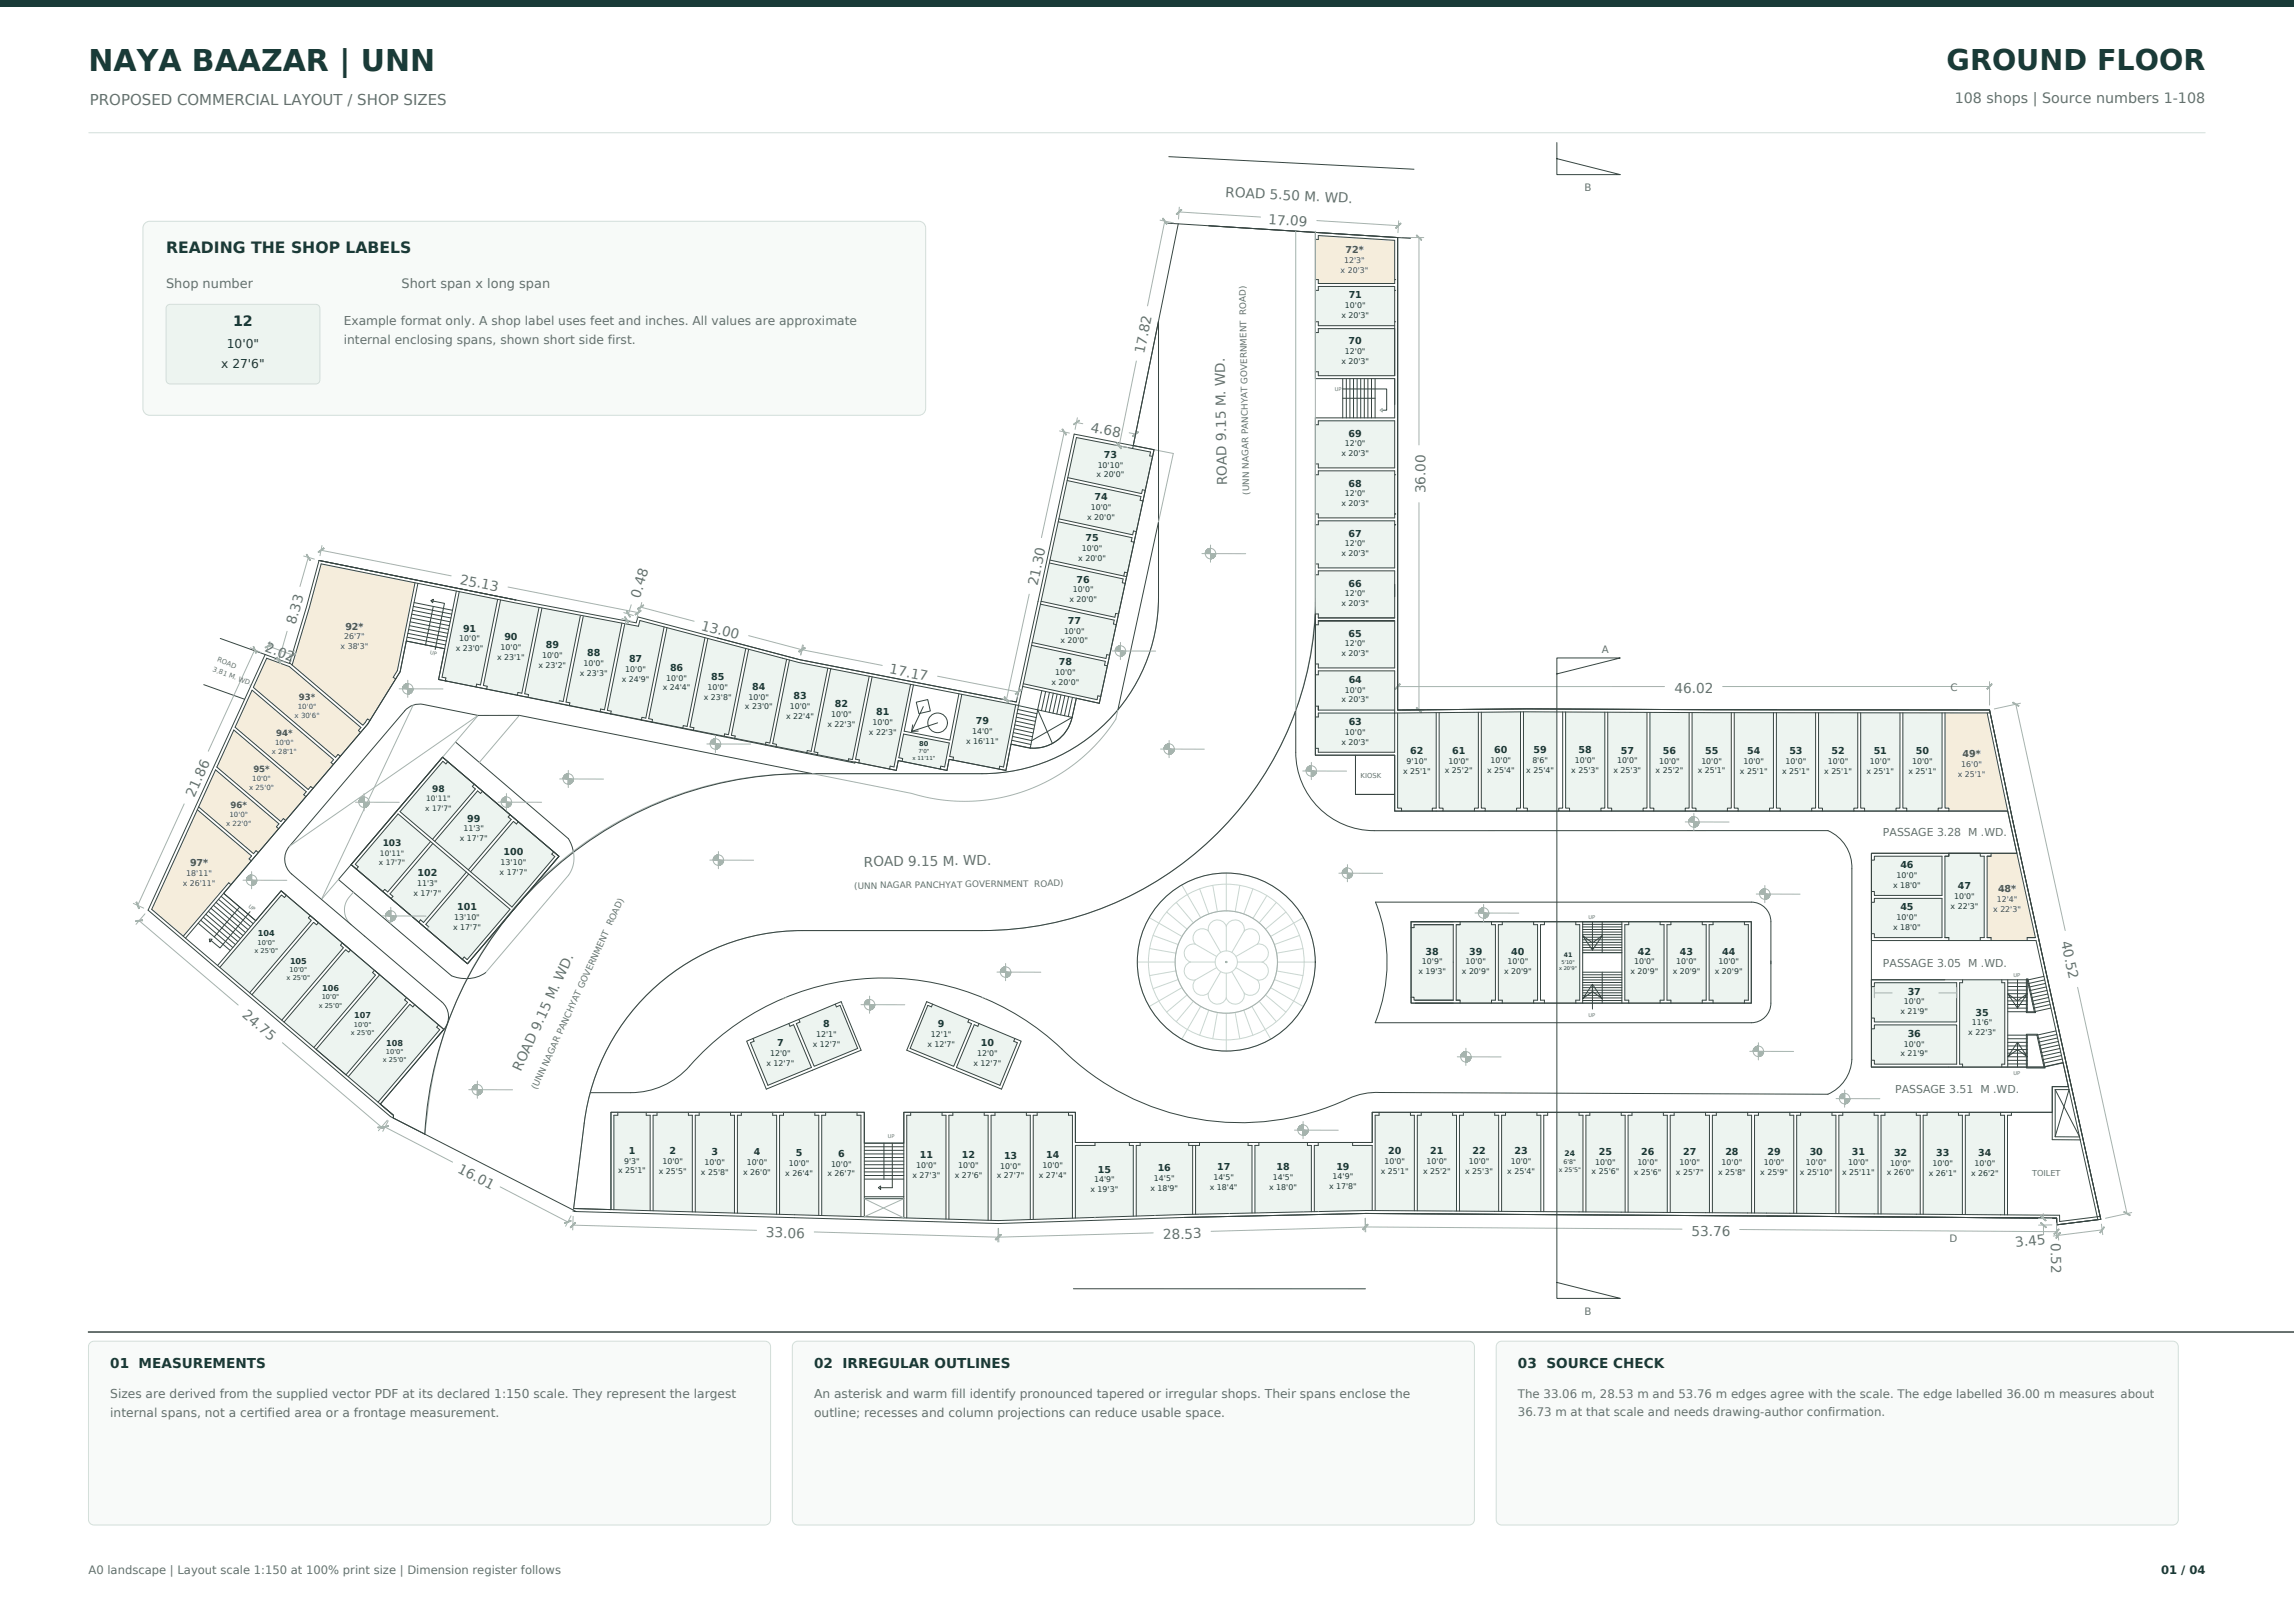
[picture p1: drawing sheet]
<svg xmlns="http://www.w3.org/2000/svg" width="1189mm" height="841mm" viewBox="0 0 1189 841" stroke-linecap="round" stroke-linejoin="round" font-family="sans-serif">
<defs><g id="words">
<text font-size="15.5" fill="#193b38" x="46" y="37">NAYA BAAZAR | UNN</text>
<text font-size="14.8" fill="#193b38" x="1009" y="36">GROUND FLOOR</text>
<text font-size="8.1" fill="#193b38" x="86" y="131">READING THE SHOP LABELS</text>
<text font-size="7.8" fill="#64716f" x="47" y="54">PROPOSED COMMERCIAL LAYOUT / SHOP SIZES</text>
<text font-size="7.4" fill="#64716f" x="1013" y="54">108 shops | Source numbers 1-108</text>
<text font-size="7.4" fill="#193b38" x="121" y="169">12</text>
<g font-size="7.1" fill="#64716f">
<text x="635" y="102" transform="rotate(3 635 102)">ROAD 5.50 M. WD.</text>
<text x="657" y="116" transform="rotate(4 657 116)">17.09</text>
<text x="593" y="184" transform="rotate(-79 593 184)">17.82</text>
<text x="565" y="224" transform="rotate(11 565 224)">4.68</text>
<text x="636" y="251" transform="rotate(-91 636 251)">ROAD 9.15 M. WD.</text>
<text x="739" y="256" transform="rotate(-90 739 256)">36.00</text>
<text x="238" y="303" transform="rotate(11 238 303)">25.13</text>
<text x="538" y="304" transform="rotate(-78 538 304)">21.30</text>
<text x="332" y="310" transform="rotate(-73 332 310)">0.48</text>
<text x="153" y="324" transform="rotate(-74 153 324)">8.33</text>
<text x="363" y="326" transform="rotate(15 363 326)">13.00</text>
<text x="137" y="338" transform="rotate(20 137 338)">2.02</text>
<text x="461" y="349" transform="rotate(11 461 349)">17.17</text>
<text x="868" y="359">46.02</text>
<text x="101" y="413" transform="rotate(-65 101 413)">21.86</text>
<text x="448" y="449" transform="rotate(-1 448 449)">ROAD 9.15 M. WD.</text>
<text x="1068" y="488" transform="rotate(78 1068 488)">40.52</text>
<text x="125" y="527" transform="rotate(40 125 527)">24.75</text>
<text x="270" y="555" transform="rotate(-65 270 555)">ROAD 9.15 M. WD.</text>
<text x="237" y="607" transform="rotate(27 237 607)">16.01</text>
<text x="397" y="641" transform="rotate(2 397 641)">33.06</text>
<text x="877" y="640">53.76</text>
<text x="603" y="642" transform="rotate(-2 603 642)">28.53</text>
<text x="1045" y="646" transform="rotate(-7 1045 646)">3.45</text>
<text x="1063" y="644" transform="rotate(89 1063 644)">0.52</text>
</g>
<g font-size="7.1" fill="#193b38">
<text x="57" y="709">01 MEASUREMENTS</text>
<text x="422" y="709">02 IRREGULAR OUTLINES</text>
<text x="787" y="709">03 SOURCE CHECK</text>
</g>
<g font-size="6.7" fill="#64716f">
<text x="86" y="149">Shop number</text>
<text x="208" y="149">Short span x long span</text>
</g>
<g font-size="6.3" fill="#64716f">
<text x="178" y="169">Example format only. A shop label uses feet and inches. All values are approximate</text>
<text x="178" y="178">internal enclosing spans, shown short side first.</text>
<text x="57" y="724">Sizes are derived from the supplied vector PDF at its declared 1:150 scale. They represent the largest</text>
<text x="422" y="724">An asterisk and warm fill identify pronounced tapered or irregular shops. Their spans enclose the</text>
<text x="57" y="734">internal spans, not a certified area or a frontage measurement.</text>
<text x="422" y="734">outline; recesses and column projections can reduce usable space.</text>
</g>
<g font-size="6.3" fill="#193b38">
<text x="118" y="180">10'0&quot;</text>
<text x="115" y="190">x 27'6&quot;</text>
</g>
<g font-size="6.1" fill="#64716f">
<text x="787" y="724">The 33.06 m, 28.53 m and 53.76 m edges agree with the scale. The edge labelled 36.00 m measures about</text>
<text x="787" y="734">36.73 m at that scale and needs drawing-author confirmation.</text>
</g>
<text font-size="6" fill="#64716f" x="46" y="816">A0 landscape | Layout scale 1:150 at 100% print size | Dimension register follows</text>
<text font-size="6" fill="#193b38" x="1120" y="816">01 / 04</text>
<g font-size="5.6" fill="#64716f">
<text x="976" y="433">PASSAGE 3.28 M .WD.</text>
<text x="976" y="501">PASSAGE 3.05 M .WD.</text>
<text x="982" y="566">PASSAGE 3.51 M .WD.</text>
</g>
<g font-size="5.3" fill="#64716f">
<text x="821" y="99">B</text>
<text x="830" y="338">A</text>
<text x="1011" y="358">C</text>
<text x="1010" y="644">D</text>
<text x="821" y="681">B</text>
</g>
<g font-size="4.9" fill="#775323">
<text x="697" y="131">72*</text>
<text x="179" y="326">92*</text>
<text x="1017" y="392">49*</text>
<text x="98" y="449">97*</text>
<text x="1036" y="462">48*</text>
</g>
<g font-size="4.9" fill="#193b38">
<text x="699" y="155">71</text>
<text x="699" y="178">70</text>
<text x="699" y="226">69</text>
<text x="572" y="237">73</text>
<text x="699" y="252">68</text>
<text x="567" y="259">74</text>
<text x="563" y="280">75</text>
<text x="699" y="278">67</text>
<text x="558" y="302">76</text>
<text x="699" y="304">66</text>
<text x="553" y="323">77</text>
<text x="240" y="327">91</text>
<text x="699" y="330">65</text>
<text x="261" y="332">90</text>
<text x="283" y="336">89</text>
<text x="304" y="340">88</text>
<text x="326" y="343">87</text>
<text x="347" y="348">86</text>
<text x="549" y="345">78</text>
<text x="369" y="352">85</text>
<text x="699" y="354">64</text>
<text x="390" y="357">84</text>
<text x="411" y="362">83</text>
<text x="433" y="366">82</text>
<text x="454" y="371">81</text>
<text x="506" y="375">79</text>
<text x="699" y="376">63</text>
<text x="731" y="391">62</text>
<text x="753" y="391">61</text>
<text x="775" y="390">60</text>
<text x="795" y="390">59</text>
<text x="818" y="390">58</text>
<text x="840" y="390">57</text>
<text x="862" y="391">56</text>
<text x="884" y="391">55</text>
<text x="906" y="391">54</text>
<text x="927" y="391">53</text>
<text x="949" y="391">52</text>
<text x="971" y="391">51</text>
<text x="993" y="391">50</text>
<text x="242" y="426">99</text>
<text x="261" y="443">100</text>
<text x="985" y="450">46</text>
<text x="216" y="454">102</text>
<text x="1015" y="461">47</text>
<text x="237" y="472">101</text>
<text x="985" y="472">45</text>
<text x="739" y="495">38</text>
<text x="761" y="495">39</text>
<text x="783" y="495">40</text>
<text x="849" y="495">42</text>
<text x="871" y="495">43</text>
<text x="893" y="495">44</text>
<text x="989" y="515">37</text>
<text x="1024" y="526">35</text>
<text x="427" y="532">8</text>
<text x="486" y="532">9</text>
<text x="989" y="537">36</text>
<text x="403" y="542">7</text>
<text x="508" y="542">10</text>
<text x="326" y="598">1</text>
<text x="347" y="598">2</text>
<text x="369" y="598">3</text>
<text x="391" y="599">4</text>
<text x="413" y="599">5</text>
<text x="434" y="599">6</text>
<text x="477" y="600">11</text>
<text x="719" y="598">20</text>
<text x="741" y="598">21</text>
<text x="763" y="598">22</text>
<text x="785" y="598">23</text>
<text x="829" y="598">25</text>
<text x="851" y="598">26</text>
<text x="872" y="598">27</text>
<text x="894" y="599">28</text>
<text x="916" y="599">29</text>
<text x="938" y="599">30</text>
<text x="960" y="599">31</text>
<text x="982" y="599">32</text>
<text x="1004" y="599">33</text>
<text x="1025" y="599">34</text>
<text x="499" y="600">12</text>
<text x="520" y="600">13</text>
<text x="542" y="600">14</text>
<text x="569" y="608">15</text>
<text x="600" y="607">16</text>
<text x="631" y="606">17</text>
<text x="662" y="606">18</text>
<text x="693" y="606">19</text>
</g>
<g font-size="4.7" fill="#193b38">
<text x="224" y="410">98</text>
<text x="198" y="439">103</text>
</g>
<g font-size="4.6" fill="#64716f">
<text x="648" y="256" transform="rotate(-91 648 256)">(UNN NAGAR PANCHYAT GOVERNMENT ROAD)</text>
<text x="443" y="461" transform="rotate(-1 443 461)">(UNN NAGAR PANCHYAT GOVERNMENT ROAD)</text>
<text x="278" y="565" transform="rotate(-65 278 565)">(UNN NAGAR PANCHYAT GOVERNMENT ROAD)</text>
</g>
<g font-size="4.4" fill="#775323">
<text x="155" y="363">93*</text>
<text x="143" y="382">94*</text>
<text x="131" y="400">95*</text>
<text x="120" y="419">96*</text>
</g>
<g font-size="4.2" fill="#193b38">
<text x="134" y="485">104</text>
<text x="150" y="499">105</text>
<text x="167" y="514">106</text>
<text x="184" y="528">107</text>
<text x="200" y="542">108</text>
</g>
<text font-size="4.2" fill="#64716f" x="1053" y="609">TOILET</text>
<g font-size="4.1" fill="#775323">
<text x="697" y="136">12'3&quot;</text>
<text x="695" y="141">x 20'3&quot;</text>
<text x="178" y="331">26'7&quot;</text>
<text x="177" y="336">x 38'3&quot;</text>
<text x="1017" y="398">16'0&quot;</text>
<text x="1015" y="403">x 25'1&quot;</text>
<text x="97" y="454">18'11&quot;</text>
<text x="95" y="459">x 26'11&quot;</text>
<text x="1035" y="468">12'4&quot;</text>
<text x="1033" y="473">x 22'3&quot;</text>
</g>
<g font-size="4.1" fill="#193b38">
<text x="697" y="160">10'0&quot;</text>
<text x="695" y="165">x 20'3&quot;</text>
<text x="697" y="184">12'0&quot;</text>
<text x="695" y="189">x 20'3&quot;</text>
<text x="697" y="231">12'0&quot;</text>
<text x="695" y="236">x 20'3&quot;</text>
<text x="569" y="242">10'10&quot;</text>
<text x="568" y="247">x 20'0&quot;</text>
<text x="697" y="257">12'0&quot;</text>
<text x="695" y="262">x 20'3&quot;</text>
<text x="563" y="269">x 20'0&quot;</text>
<text x="565" y="264">10'0&quot;</text>
<text x="561" y="286">10'0&quot;</text>
<text x="697" y="283">12'0&quot;</text>
<text x="559" y="291">x 20'0&quot;</text>
<text x="695" y="288">x 20'3&quot;</text>
<text x="556" y="307">10'0&quot;</text>
<text x="697" y="309">12'0&quot;</text>
<text x="554" y="312">x 20'0&quot;</text>
<text x="695" y="314">x 20'3&quot;</text>
<text x="551" y="328">10'0&quot;</text>
<text x="238" y="332">10'0&quot;</text>
<text x="550" y="333">x 20'0&quot;</text>
<text x="697" y="335">12'0&quot;</text>
<text x="236" y="338">x 23'0&quot;</text>
<text x="258" y="342">x 23'1&quot;</text>
<text x="259" y="337">10'0&quot;</text>
<text x="281" y="341">10'0&quot;</text>
<text x="695" y="340">x 20'3&quot;</text>
<text x="279" y="346">x 23'2&quot;</text>
<text x="302" y="345">10'0&quot;</text>
<text x="301" y="350">x 23'3&quot;</text>
<text x="322" y="353">x 24'9&quot;</text>
<text x="324" y="348">10'0&quot;</text>
<text x="345" y="353">10'0&quot;</text>
<text x="547" y="350">10'0&quot;</text>
<text x="344" y="358">x 24'4&quot;</text>
<text x="367" y="358">10'0&quot;</text>
<text x="545" y="355">x 20'0&quot;</text>
<text x="697" y="359">10'0&quot;</text>
<text x="365" y="363">x 23'8&quot;</text>
<text x="388" y="363">10'0&quot;</text>
<text x="695" y="364">x 20'3&quot;</text>
<text x="386" y="368">x 23'0&quot;</text>
<text x="409" y="367">10'0&quot;</text>
<text x="431" y="372">10'0&quot;</text>
<text x="407" y="372">x 22'4&quot;</text>
<text x="429" y="377">x 22'3&quot;</text>
<text x="452" y="376">10'0&quot;</text>
<text x="450" y="381">x 22'3&quot;</text>
<text x="504" y="380">14'0&quot;</text>
<text x="697" y="381">10'0&quot;</text>
<text x="501" y="385">x 16'11&quot;</text>
<text x="695" y="386">x 20'3&quot;</text>
<text x="729" y="396">9'10&quot;</text>
<text x="751" y="396">10'0&quot;</text>
<text x="773" y="396">10'0&quot;</text>
<text x="794" y="396">8'6&quot;</text>
<text x="816" y="396">10'0&quot;</text>
<text x="838" y="396">10'0&quot;</text>
<text x="860" y="396">10'0&quot;</text>
<text x="882" y="396">10'0&quot;</text>
<text x="904" y="396">10'0&quot;</text>
<text x="926" y="396">10'0&quot;</text>
<text x="947" y="396">10'0&quot;</text>
<text x="969" y="396">10'0&quot;</text>
<text x="991" y="396">10'0&quot;</text>
<text x="727" y="401">x 25'1&quot;</text>
<text x="749" y="401">x 25'2&quot;</text>
<text x="771" y="401">x 25'4&quot;</text>
<text x="791" y="401">x 25'4&quot;</text>
<text x="814" y="401">x 25'3&quot;</text>
<text x="836" y="401">x 25'3&quot;</text>
<text x="858" y="401">x 25'2&quot;</text>
<text x="880" y="401">x 25'1&quot;</text>
<text x="902" y="401">x 25'1&quot;</text>
<text x="924" y="401">x 25'1&quot;</text>
<text x="946" y="401">x 25'1&quot;</text>
<text x="967" y="401">x 25'1&quot;</text>
<text x="989" y="401">x 25'1&quot;</text>
<text x="240" y="431">11'3&quot;</text>
<text x="238" y="436">x 17'7&quot;</text>
<text x="259" y="448">13'10&quot;</text>
<text x="259" y="453">x 17'7&quot;</text>
<text x="983" y="455">10'0&quot;</text>
<text x="216" y="459">11'3&quot;</text>
<text x="981" y="460">x 18'0&quot;</text>
<text x="214" y="464">x 17'7&quot;</text>
<text x="1013" y="466">10'0&quot;</text>
<text x="1011" y="471">x 22'3&quot;</text>
<text x="235" y="477">13'10&quot;</text>
<text x="983" y="477">10'0&quot;</text>
<text x="235" y="482">x 17'7&quot;</text>
<text x="981" y="482">x 18'0&quot;</text>
<text x="737" y="500">10'9&quot;</text>
<text x="760" y="500">10'0&quot;</text>
<text x="781" y="500">10'0&quot;</text>
<text x="847" y="500">10'0&quot;</text>
<text x="869" y="500">10'0&quot;</text>
<text x="891" y="500">10'0&quot;</text>
<text x="735" y="505">x 19'3&quot;</text>
<text x="758" y="505">x 20'9&quot;</text>
<text x="780" y="505">x 20'9&quot;</text>
<text x="845" y="505">x 20'9&quot;</text>
<text x="867" y="505">x 20'9&quot;</text>
<text x="889" y="505">x 20'9&quot;</text>
<text x="987" y="520">10'0&quot;</text>
<text x="985" y="526">x 21'9&quot;</text>
<text x="1022" y="531">11'6&quot;</text>
<text x="423" y="537">12'1&quot;</text>
<text x="483" y="537">12'1&quot;</text>
<text x="1020" y="536">x 22'3&quot;</text>
<text x="421" y="542">x 12'7&quot;</text>
<text x="481" y="542">x 12'7&quot;</text>
<text x="987" y="542">10'0&quot;</text>
<text x="399" y="547">12'0&quot;</text>
<text x="506" y="547">12'0&quot;</text>
<text x="985" y="547">x 21'9&quot;</text>
<text x="397" y="552">x 12'7&quot;</text>
<text x="505" y="552">x 12'7&quot;</text>
<text x="324" y="603">9'3&quot;</text>
<text x="343" y="603">10'0&quot;</text>
<text x="365" y="604">10'0&quot;</text>
<text x="387" y="604">10'0&quot;</text>
<text x="409" y="604">10'0&quot;</text>
<text x="431" y="604">10'0&quot;</text>
<text x="475" y="605">10'0&quot;</text>
<text x="497" y="605">10'0&quot;</text>
<text x="518" y="606">10'0&quot;</text>
<text x="540" y="605">10'0&quot;</text>
<text x="718" y="603">10'0&quot;</text>
<text x="739" y="603">10'0&quot;</text>
<text x="761" y="603">10'0&quot;</text>
<text x="783" y="603">10'0&quot;</text>
<text x="827" y="603">10'0&quot;</text>
<text x="849" y="603">10'0&quot;</text>
<text x="871" y="604">10'0&quot;</text>
<text x="892" y="604">10'0&quot;</text>
<text x="914" y="604">10'0&quot;</text>
<text x="936" y="604">10'0&quot;</text>
<text x="958" y="604">10'0&quot;</text>
<text x="980" y="604">10'0&quot;</text>
<text x="1002" y="604">10'0&quot;</text>
<text x="1023" y="604">10'0&quot;</text>
<text x="320" y="608">x 25'1&quot;</text>
<text x="341" y="608">x 25'5&quot;</text>
<text x="363" y="609">x 25'8&quot;</text>
<text x="385" y="609">x 26'0&quot;</text>
<text x="407" y="609">x 26'4&quot;</text>
<text x="429" y="610">x 26'7&quot;</text>
<text x="473" y="610">x 27'3&quot;</text>
<text x="495" y="611">x 27'6&quot;</text>
<text x="517" y="611">x 27'7&quot;</text>
<text x="538" y="610">x 27'4&quot;</text>
<text x="629" y="612">14'5&quot;</text>
<text x="660" y="611">14'5&quot;</text>
<text x="691" y="611">14'9&quot;</text>
<text x="716" y="608">x 25'1&quot;</text>
<text x="738" y="608">x 25'2&quot;</text>
<text x="759" y="608">x 25'3&quot;</text>
<text x="781" y="608">x 25'4&quot;</text>
<text x="825" y="609">x 25'6&quot;</text>
<text x="847" y="609">x 25'6&quot;</text>
<text x="869" y="609">x 25'7&quot;</text>
<text x="891" y="609">x 25'8&quot;</text>
<text x="912" y="609">x 25'9&quot;</text>
<text x="933" y="609">x 25'10&quot;</text>
<text x="955" y="609">x 25'11&quot;</text>
<text x="978" y="609">x 26'0&quot;</text>
<text x="1000" y="609">x 26'1&quot;</text>
<text x="1022" y="609">x 26'2&quot;</text>
<text x="565" y="618">x 19'3&quot;</text>
<text x="567" y="613">14'9&quot;</text>
<text x="596" y="617">x 18'9&quot;</text>
<text x="598" y="612">14'5&quot;</text>
<text x="627" y="617">x 18'4&quot;</text>
<text x="658" y="616">x 18'0&quot;</text>
<text x="689" y="616">x 17'8&quot;</text>
</g>
<text font-size="4" fill="#193b38" x="811" y="599">24</text>
<g font-size="3.9" fill="#193b38">
<text x="221" y="415">10'11&quot;</text>
<text x="220" y="420">x 17'7&quot;</text>
<text x="197" y="443">10'11&quot;</text>
<text x="196" y="448">x 17'7&quot;</text>
</g>
<g font-size="3.7" fill="#775323">
<text x="154" y="368">10'0&quot;</text>
<text x="153" y="372">x 30'6&quot;</text>
<text x="143" y="386">10'0&quot;</text>
<text x="141" y="391">x 28'1&quot;</text>
<text x="131" y="405">10'0&quot;</text>
<text x="129" y="409">x 25'0&quot;</text>
<text x="119" y="423">10'0&quot;</text>
<text x="117" y="428">x 22'0&quot;</text>
</g>
<g font-size="3.5" fill="#64716f">
<text x="110" y="348" transform="rotate(21 110 348)">3.81 M. WD.</text>
<text x="112" y="343" transform="rotate(21 112 343)">ROAD</text>
<text x="705" y="403">KIOSK</text>
</g>
<text font-size="3.5" fill="#193b38" x="476" y="387">80</text>
<g font-size="3.4" fill="#193b38">
<text x="133" y="490">10'0&quot;</text>
<text x="132" y="494">x 25'0&quot;</text>
<text x="150" y="504">10'0&quot;</text>
<text x="149" y="508">x 25'0&quot;</text>
<text x="167" y="518">10'0&quot;</text>
<text x="165" y="522">x 25'0&quot;</text>
<text x="183" y="532">10'0&quot;</text>
<text x="182" y="536">x 25'0&quot;</text>
<text x="198" y="551">x 25'0&quot;</text>
<text x="200" y="546">10'0&quot;</text>
</g>
<g font-size="3.2" fill="#193b38">
<text x="811" y="496">41</text>
<text x="810" y="603">6'8&quot;</text>
<text x="808" y="607">x 25'5&quot;</text>
</g>
<g font-size="2.8" fill="#193b38">
<text x="473" y="394">x 11'11&quot;</text>
<text x="476" y="390">7'0&quot;</text>
</g>
<g font-size="2.6" fill="#64716f">
<text x="692" y="203">UP</text>
<text x="223" y="339" transform="rotate(12 223 339)">UP</text>
<text x="129" y="470" transform="rotate(40 129 470)">UP</text>
<text x="823" y="476">UP</text>
<text x="1044" y="506">UP</text>
<text x="823" y="527">UP</text>
<text x="1044" y="557">UP</text>
<text x="460" y="590">UP</text>
</g>
<g font-size="2.6" fill="#193b38">
<text x="808" y="503">x 20'9&quot;</text>
<text x="809" y="499">5'10&quot;</text>
</g>
</g></defs>
<path d="M0 0h1189v3h-1189z" fill-rule="evenodd" fill="#193b38"/>
<path d="M46 69h1097" fill="none" stroke="#d2deda" stroke-width=".52"/>
<g fill="#edf4f0">
<path d="M318 578h2v-2h15v2h2v49h-19z" fill-rule="evenodd"/>
<path d="M339 578h2v-2h16v2h2v50l-20-1z" fill-rule="evenodd"/>
<path d="M360 578h2v-2h17v2h2v51l-21-1z" fill-rule="evenodd"/>
<path d="M382 578h2v-2h17v2h2v51h-21z" fill-rule="evenodd"/>
<path d="M404 578h2v-2h16v2h2v52l-20-1z" fill-rule="evenodd"/>
<path d="M426 578h2v-2h16v2h2v52h-20z" fill-rule="evenodd"/>
<path d="M390 538l19-8v2l2-1 10 22-23 9-9-22h2z" fill-rule="evenodd"/>
<path d="M414 528l19-8 1 2 1-1 10 22-23 10-9-23h2z" fill-rule="evenodd"/>
<path d="M481 521l2 1v-2l19 8v2h2l-10 23-22-10z" fill-rule="evenodd"/>
<path d="M505 531l2 1v-2l19 8-1 2h2l-9 22-22-9z" fill-rule="evenodd"/>
<path d="M470 578h2v-2h16v2h2v54l-20-1z" fill-rule="evenodd"/>
<path d="M492 578h2v-2h16v2h2v54h-20z" fill-rule="evenodd"/>
<path d="M514 578h2v-2h16v2h2v54h-20z" fill-rule="evenodd"/>
<path d="M536 578h2v-2h16v2h2v53l-20 1z" fill-rule="evenodd"/>
<path d="M557 594h11v-2h17v2h2v36l-30 1z" fill-rule="evenodd"/>
<path d="M589 594h2v-2h25v2h2v35l-29 1z" fill-rule="evenodd"/>
<path d="M620 594h2v-2h25v2h2v35h-29z" fill-rule="evenodd"/>
<path d="M650 594h2v-2h26v2h2v34l-30 1z" fill-rule="evenodd"/>
<path d="M681 594h2v-2h18v2h10v33l-30 1z" fill-rule="evenodd"/>
<path d="M713 578h2v-2h16v2h2v49h-20z" fill-rule="evenodd"/>
<path d="M735 578h2v-2h16v2h2v50l-20-1z" fill-rule="evenodd"/>
<path d="M756 578h2v-2h17v2h2v50h-21z" fill-rule="evenodd"/>
<path d="M778 578h2v-2h17v2h2v50h-21z" fill-rule="evenodd"/>
<path d="M807 576h11v2h2v50h-13z" fill-rule="evenodd"/>
<path d="M822 578h2v-2h16v2h2v50h-20z" fill-rule="evenodd"/>
<path d="M844 578h2v-2h16v2h2v50h-20z" fill-rule="evenodd"/>
<path d="M866 578h2v-2h16v2h2v50h-20z" fill-rule="evenodd"/>
<path d="M888 578h2v-2h16v2h2v51l-20-1z" fill-rule="evenodd"/>
<path d="M909 578h2v-2h17v2h2v51h-21z" fill-rule="evenodd"/>
<path d="M931 578h2v-2h17v2h2v51h-21z" fill-rule="evenodd"/>
<path d="M953 578h2v-2h16v2h2v51h-20z" fill-rule="evenodd"/>
<path d="M975 578h2v-2h16v2h2v51h-20z" fill-rule="evenodd"/>
<path d="M997 578h2v-2h16v2h2v51h-20z" fill-rule="evenodd"/>
<path d="M1019 578h2v-2h16v2h2v51h-20z" fill-rule="evenodd"/>
<path d="M1016 509h1v-1h21v1h1v42h-1v2h-21v-2h-1z" fill-rule="evenodd"/>
<path d="M971 531h43v20h-43v-2h-1v-16h1z" fill-rule="evenodd"/>
<path d="M971 509h43v21h-43v-2h-1v-17h1z" fill-rule="evenodd"/>
<path d="M731 481h2v-2h20v39h-20v-1h-2z" fill-rule="evenodd"/>
<path d="M755 479h2v-1h16v1h2v39h-2v2h-16v-2h-2z" fill-rule="evenodd"/>
<path d="M777 479h2v-1h16v1h2v39h-2v2h-16v-2h-2z" fill-rule="evenodd"/>
<path d="M807 478h10v1h2v39h-2v2h-10z" fill-rule="evenodd"/>
<path d="M842 479h2v-1h16v1h2v39h-2v2h-16v-2h-2z" fill-rule="evenodd"/>
<path d="M864 479h2v-1h16v1h2v39h-2v2h-16v-2h-2z" fill-rule="evenodd"/>
<path d="M886 479h2v-1h16v1h2v39h-2v2h-16v-2h-2z" fill-rule="evenodd"/>
<path d="M971 466h36v20h-36v-2h-1v-16h1z" fill-rule="evenodd"/>
<path d="M971 444h36v20h-36v-2h-1v-16h1z" fill-rule="evenodd"/>
<path d="M1008 444h2v-2h16v2h2v42h-2v1h-16v-1h-2z" fill-rule="evenodd"/>
</g>
<g fill="#f5eddc">
<path d="M1030 444h2v-2h13l10 44h-4v1h-19v-1h-2z" fill-rule="evenodd"/>
<path d="M1008 369h22l11 51h-31v-1h-2z" fill-rule="evenodd"/>
</g>
<g fill="#edf4f0">
<path d="M986 369h21v50h-2v1h-17v-1h-2z" fill-rule="evenodd"/>
<path d="M964 369h21v50h-2v1h-17v-1h-2z" fill-rule="evenodd"/>
<path d="M943 369h20v50h-2v1h-16v-1h-2z" fill-rule="evenodd"/>
<path d="M921 369h20v50h-2v1h-16v-1h-2z" fill-rule="evenodd"/>
<path d="M899 369h20v50h-2v1h-16v-1h-2z" fill-rule="evenodd"/>
<path d="M877 369h20v50h-2v1h-16v-1h-2z" fill-rule="evenodd"/>
<path d="M855 369h20v50h-2v1h-16v-1h-2z" fill-rule="evenodd"/>
<path d="M833 369h21v50h-2v1h-17v-1h-2z" fill-rule="evenodd"/>
<path d="M811 369h21v50h-2v1h-16v-1h-3z" fill-rule="evenodd"/>
<path d="M790 369h17v51h-15v-1h-2z" fill-rule="evenodd"/>
<path d="M768 369h20v50h-2v1h-16v-1h-2z" fill-rule="evenodd"/>
<path d="M746 369h20v50h-2v1h-16v-1h-2z" fill-rule="evenodd"/>
<path d="M724 369h20v50h-2v1h-16v-1h-2z" fill-rule="evenodd"/>
<path d="M683 369h40v21h-40v-2h-1v-16h1z" fill-rule="evenodd"/>
<path d="M683 348h40v20h-40v-2h-1v-16h1z" fill-rule="evenodd"/>
<path d="M683 322h40v24h-40v-2h-1v-20h1z" fill-rule="evenodd"/>
<path d="M683 296h40v24h-40v-2h-1v-20h1z" fill-rule="evenodd"/>
<path d="M683 270h40v24h-40v-2h-1v-20h1z" fill-rule="evenodd"/>
<path d="M683 244h40v24h-40v-2h-1v-20h1z" fill-rule="evenodd"/>
<path d="M683 218h40v24h-40v-2h-1v-20h1z" fill-rule="evenodd"/>
<path d="M683 170h40v25h-40v-2h-1v-21h1z" fill-rule="evenodd"/>
<path d="M683 148h40v21h-40v-2h-1v-17h1z" fill-rule="evenodd"/>
</g>
<path d="M683 122l40 3v22h-40v-2h-1v-21h1z" fill-rule="evenodd" fill="#f5eddc"/>
<g fill="#edf4f0">
<path d="M558 227l38 7v2l1 1-3 17h-2v2l-39-8z" fill-rule="evenodd"/>
<path d="M553 249l38 8v2l1 1-3 15h-2v2l-38-8z" fill-rule="evenodd"/>
<path d="M549 270l38 9-1 2h2l-4 16-1-1-1 2-38-8z" fill-rule="evenodd"/>
<path d="M544 292l38 8v2h1l-3 16h-2v2l-38-8z" fill-rule="evenodd"/>
<path d="M539 313l39 8-1 2 2 1-4 16-1-1-1 2-38-8z" fill-rule="evenodd"/>
<path d="M535 334l38 9-1 2h2l-3 16h-2v2l-39-9z" fill-rule="evenodd"/>
<path d="M499 360l27 5-6 32h-2v2l-24-5v-2h-2z" fill-rule="evenodd"/>
<path d="M468 380l24 5-2 12h-2l-1 2-19-4v-2h-2z" fill-rule="evenodd"/>
<path d="M452 351l20 4-9 42h-2v1l-16-3v-1l-2-1z" fill-rule="evenodd"/>
<path d="M431 347l20 3-9 44-2-1v1l-16-3v-1h-2z" fill-rule="evenodd"/>
<path d="M409 342l20 4-9 43h-2v1l-16-3v-1l-2-1z" fill-rule="evenodd"/>
<path d="M388 336l20 6-9 43h-2v1l-16-3v-2h-2z" fill-rule="evenodd"/>
<path d="M367 331l20 5-9 45-2-1-1 1-16-3 1-1h-2z" fill-rule="evenodd"/>
<path d="M346 325l19 5-9 46h-2v1l-16-3v-1l-2-1z" fill-rule="evenodd"/>
<path d="M324 323l7 2 1-3 12 3-9 47h-2l-1 1-15-3v-2h-2z" fill-rule="evenodd"/>
<path d="M302 319l20 4-9 45-2-1v2l-16-3v-2h-2z" fill-rule="evenodd"/>
<path d="M281 315l20 4-9 45-2-1v1l-16-3v-1h-2z" fill-rule="evenodd"/>
<path d="M259 311l20 4-9 44h-2v1l-16-3 1-1-2-1z" fill-rule="evenodd"/>
<path d="M238 307l20 4-9 44h-2v1l-16-3v-2h-2z" fill-rule="evenodd"/>
</g>
<g fill="#f5eddc">
<path d="M166 292l49 10-9 46-2 3 1 1-13 21h-2l-2 3-37-31z" fill-rule="evenodd"/>
<path d="M138 341l12 4 37 32-1 2 1 1-11 12-1-1-1 1-43-36z" fill-rule="evenodd"/>
<path d="M131 358l42 36-1 1 1 1-11 13-1-1-1 1-38-32z" fill-rule="evenodd"/>
<path d="M121 378l38 32-2 2 2 1-11 12-1-1-1 2-34-29z" fill-rule="evenodd"/>
<path d="M112 399l33 28-2 1 1 1-10 13-1-1-2 1-28-24z" fill-rule="evenodd"/>
<path d="M102 420l28 24-1 1 1 1-10 12-1-1-24 28-16-14z" fill-rule="evenodd"/>
</g>
<g fill="#edf4f0">
<path d="M230 394l1 2 1-1 14 11-1 2 1 1-22 26-17-14z" fill-rule="evenodd"/>
<path d="M248 410l1 1 1-1 14 12-1 1 2 2-22 26-18-15z" fill-rule="evenodd"/>
<path d="M266 426l2 1 1-1 18 15-1 2 2 1-23 26-21-18z" fill-rule="evenodd"/>
<path d="M243 453l21 18-22 26-1-1-1 1-19-16 1-1-1-1z" fill-rule="evenodd"/>
<path d="M224 437l18 15-22 26-2-1-1 1-14-12 1-2-2-1z" fill-rule="evenodd"/>
<path d="M206 422l17 14-22 26-2-1-1 1-13-12 1-1-2-1z" fill-rule="evenodd"/>
<path d="M146 464l1 1 1-1 13 10-1 2 1 1-32 37-15-13z" fill-rule="evenodd"/>
<path d="M163 478l1 1 1-1 12 11-1 1 2 1-32 38-15-14z" fill-rule="evenodd"/>
<path d="M179 492l2 1 1-1 12 11-1 1 2 1-32 38-16-13z" fill-rule="evenodd"/>
<path d="M197 505l14 12-1 1 1 1-32 38-15-13z" fill-rule="evenodd"/>
<path d="M212 520l2 2 1-1 12 10-1 1 2 2-32 37-16-13z" fill-rule="evenodd"/>
</g>
<g fill="none" stroke="#a6b3ad" stroke-width=".52">
<path d="M601 114l7 2M604 115l-9 44M611 110l42 2M611 107v7M672 120v248M682 120v189a173 173 0 0 1-173 173h-93a114 114 0 0 0-113 100l-6 46M683 114l42 3M725 114v7M727 123h11M735 123v108M600 166v143a91 91 0 0 1-91 92h-93a195 195 0 0 0-194 171l-2 16M589 187l-9 44"/>
<path d="M558 219l3 1M558 216l-1 6M715 213l1-1v1zM549 223l5 1M552 224l-12 55M578 231l7 1M585 224l4 1M589 222l-1 6M598 233l10 2-8 35M735 260v108M157 288l6 2M160 289l-5 15"/>
<path d="M166 285l68 13M167 283l-1 5M623 287h23M627 282v9M263 304l68 13M323 317l5 2M327 313l-1 5M331 315l-1 5M332 315l28 7M333 312l-2 5M533 308l-11 55M130 336l5 2"/>
<path d="M132 337l-24 52M139 335l13 4M140 332l-2 5M149 327l-5 15M153 337l-2 4M322 320l5 2M325 321l-1 3M388 329l28 8M415 337l42 8M416 334l-1 5 1-5M576 337h23M581 333v9"/>
<path d="M142 342l6 1M207 357h23M211 352v9M486 350l42 9M528 356l-1 5M724 353v12M863 356h-139M1031 353v12M1031 356h-138M214 365l-47 101 8-10M269 371l-21 24M290 363v2"/>
<path d="M519 362l5 1M579 368a21 21 0 0 1-5 11 94 94 0 0 1-102 32l-51-10M727 368h11M1045 365l25 117M1047 364l-13 3M225 397l23-26-98 68M295 399v9M366 386h23M371 381v9M602 388h22M606 384v9M675 400h23"/>
<path d="M680 395v9M95 417l-24 52M184 416h23M189 411v9M258 416h23M262 411v9M290 404h23M873 426h23M878 421v9M126 456h23M130 452v9M297 441a15 15 0 0 1-2 12l-43 51"/>
<path d="M368 446h23M372 441v9M694 452l23 1M698 448v9M915 459v9M69 468l5 3M72 477l51 44M75 474l-5 5M183 462l-2 3a10 10 0 0 0 1 14M198 475h23M203 470v9M765 473h22"/>
<path d="M769 469v9M910 463h23M222 480l-1 1M521 499v9M406 518h.1M407 517h.1M451 516v9M509 517h.1M511 518h.1M517 504h22M971 512v5M971 515h10"/>
<path d="M1005 515h9M1014 512v5M1077 512l25 117M437 520h.1M446 521h23M146 540l52 44M495 555h.1M498 554h.1M755 548h23M760 543v9M907 545h23M911 540v9"/>
<path d="M243 565h23M247 560v9M317 576h131M952 569h22M956 565v9M200 584l35 18M201 580l-5 6M201 581l-3 5M671 586h23M675 581v9M259 615l35 18M296 630l-3 5"/>
<path d="M297 635l95 3M297 630v7M422 638l95 3M448 621l20 10M468 621l-20 9M517 636v8M518 636v8M559 631h.1M568 631h.1M591 630h.1M598 639l-80 2M599 630h.1"/>
<path d="M622 629h.1M637 629h.1M652 628v1M676 628h.1M683 628h.1M708 638v-7v7M708 636l164 1M708 629l-94 2M708 636l-80 2M753 628h.1M902 637l164 1M1059 629v2"/>
<path d="M1059 635v5M1063 631h-6M1064 635h-7M1066 634v7M1066 637l1 6M1089 634l1 6M1090 637l-26 3M1105 628l-14 3"/>
<circle cx="627" cy="287" r="2.7"/>
<circle cx="581" cy="337" r="2.7"/>
<circle cx="211" cy="357" r="2.7"/>
<circle cx="371" cy="386" r="2.7"/>
<circle cx="606" cy="388" r="2.7"/>
<circle cx="680" cy="400" r="2.7"/>
<circle cx="189" cy="416" r="2.7"/>
<circle cx="262" cy="416" r="2.7"/>
<circle cx="295" cy="404" r="2.7"/>
<circle cx="878" cy="426" r="2.7"/>
<circle cx="130" cy="456" r="2.7"/>
<circle cx="372" cy="446" r="2.7"/>
<circle cx="698" cy="452" r="2.7"/>
<circle cx="203" cy="475" r="2.7"/>
<circle cx="769" cy="473" r="2.7"/>
<circle cx="915" cy="463" r="2.7"/>
<circle cx="636" cy="499" r="27"/>
<circle cx="636" cy="499" r=".1"/>
<circle cx="521" cy="504" r="2.7"/>
<circle cx="451" cy="521" r="2.7"/>
<circle cx="760" cy="548" r="2.7"/>
<circle cx="911" cy="545" r="2.7"/>
<circle cx="247" cy="565" r="2.7"/>
<circle cx="956" cy="569" r="2.7"/>
<circle cx="675" cy="586" r="2.7"/>
</g>
<g fill="#a6b3ad" stroke="#a6b3ad" stroke-width=".52">
<path d="M521 506h1z"/>
<path d="M520 501h1z"/>
<path d="M451 523h1z"/>
<path d="M450 518h1z"/>
<path d="M675 588h1z"/>
<path d="M674 583h1z"/>
<path d="M956 572h1z"/>
<path d="M955 567h1z"/>
<path d="M878 429h1z"/>
<path d="M877 423h1z"/>
<path d="M769 476h1z"/>
<path d="M768 470h1z"/>
<path d="M680 402h1z"/>
<path d="M679 397h1z"/>
<path d="M581 340h1z"/>
<path d="M580 335h1z"/>
<path d="M371 388h1z"/>
<path d="M370 383h1z"/>
<path d="M130 459h1z"/>
<path d="M211 360h1z"/>
<path d="M210 354h1z"/>
<path d="M262 418h1z"/>
<path d="M261 413h1z"/>
<path d="M203 477h1z"/>
<path d="M202 472h1z"/>
<path d="M372 448h1z"/>
<path d="M371 443h1z"/>
<path d="M247 567h1z"/>
<path d="M246 562h1z"/>
<path d="M295 406h1z"/>
<path d="M294 401h1z"/>
<path d="M189 418h1z"/>
<path d="M188 413h1z"/>
<path d="M606 391h1z"/>
<path d="M605 386h1z"/>
<path d="M627 290h1z"/>
<path d="M626 284h1z"/>
<path d="M698 455h1z"/>
<path d="M697 450h1z"/>
<path d="M760 550h1z"/>
<path d="M759 545h1z"/>
<path d="M915 466h1z"/>
<path d="M914 461h1z"/>
<path d="M911 547h1z"/>
<path d="M910 542h1z"/>
<path d="M734 122l3 2zM734 122l3 2z" fill-rule="evenodd"/>
<path d="M734 367l3 2zM734 367l3 2z" fill-rule="evenodd"/>
<path d="M726 354l-3 3zM726 354l-3 3z" fill-rule="evenodd"/>
<path d="M1030 357l2-3zM1032 354l-2 3z" fill-rule="evenodd"/>
<path d="M1043 364l3 2zM1043 364l3 2z" fill-rule="evenodd"/>
<path d="M1101 628l3 2zM1101 628l3 2z" fill-rule="evenodd"/>
<path d="M612 109l-2 2zM610 111l2-2z" fill-rule="evenodd"/>
<path d="M723 118l3-2zM726 116l-2 2z" fill-rule="evenodd"/>
<path d="M603 113l2 3zM603 113l2 3z" fill-rule="evenodd"/>
<path d="M579 230l2 2zM579 230l2 2z" fill-rule="evenodd"/>
<path d="M557 220l2-2zM556 220l3-2z" fill-rule="evenodd"/>
<path d="M587 226l3-2zM587 226l3-2z" fill-rule="evenodd"/>
<path d="M550 222l3 3zM550 222l3 3z" fill-rule="evenodd"/>
<path d="M521 361l2 3zM521 361l2 3z" fill-rule="evenodd"/>
<path d="M526 359l3-2zM526 360l3-3z" fill-rule="evenodd"/>
<path d="M414 338l3-3zM414 337l3-2z" fill-rule="evenodd"/>
<path d="M331 316l2-2zM330 315l3-1z" fill-rule="evenodd"/>
<path d="M414 337l3-1zM414 338l3-2z" fill-rule="evenodd"/>
<path d="M324 320l2 3zM324 320l2 3z" fill-rule="evenodd"/>
<path d="M325 317l2 3zM325 317l2 3z" fill-rule="evenodd"/>
<path d="M329 318l3-2zM329 319l3-3z" fill-rule="evenodd"/>
<path d="M165 286l3-2zM165 286l3-2z" fill-rule="evenodd"/>
<path d="M143 341l2 3zM143 341l2 3z" fill-rule="evenodd"/>
<path d="M159 287l2 3zM159 287l2 3z" fill-rule="evenodd"/>
<path d="M138 336l3-2zM137 335l4-1z" fill-rule="evenodd"/>
<path d="M150 340l3-1zM150 340l3-1z" fill-rule="evenodd"/>
<path d="M131 335l2 3zM131 335l2 3z" fill-rule="evenodd"/>
<path d="M71 468l1 3zM71 468l1 3z" fill-rule="evenodd"/>
<path d="M70 477h4zM70 477h4z" fill-rule="evenodd"/>
<path d="M196 584h3zM196 584h3z" fill-rule="evenodd"/>
<path d="M198 585l3-2zM198 584l3-1z" fill-rule="evenodd"/>
<path d="M293 634l3-2zM293 634l3-2z" fill-rule="evenodd"/>
<path d="M298 633l-2 3zM296 636l2-3z" fill-rule="evenodd"/>
<path d="M516 642l2-2zM518 640l-2 2z" fill-rule="evenodd"/>
<path d="M519 640l-2 2zM519 640l-2 2z" fill-rule="evenodd"/>
<path d="M709 634l-2 3zM709 634l-2 3z" fill-rule="evenodd"/>
<path d="M709 634l-3 3zM706 637l3-3z" fill-rule="evenodd"/>
<path d="M1065 639l2-2zM1067 637l-2 3z" fill-rule="evenodd"/>
<path d="M1058 630l2 2zM1058 630l2 2z" fill-rule="evenodd"/>
<path d="M1058 634l3 2zM1058 634l3 2z" fill-rule="evenodd"/>
<path d="M1090 636l-1 3zM1090 636l-1 3z" fill-rule="evenodd"/>
<path d="M1068 639l-2 3zM1068 639l-2 3z" fill-rule="evenodd"/>
<path d="M521 504h3zM521 504h3z" fill-rule="evenodd"/>
<path d="M521 504h3zM521 504h3z" fill-rule="evenodd"/>
<path d="M521 504h3zM521 504l3 1z" fill-rule="evenodd"/>
<path d="M521 505h3zM521 505h3z" fill-rule="evenodd"/>
<path d="M521 505h3zM521 505h2z" fill-rule="evenodd"/>
<path d="M521 505h2zM521 505l2 1z" fill-rule="evenodd"/>
<path d="M521 506h2zM521 506h2z" fill-rule="evenodd"/>
<path d="M521 506h2zM521 506h2z" fill-rule="evenodd"/>
<path d="M521 506h2zM521 506h1z" fill-rule="evenodd"/>
<path d="M521 506h1zM521 506h1z" fill-rule="evenodd"/>
<path d="M521 506h1zM521 506h1z" fill-rule="evenodd"/>
<path d="M520 501h1zM520 501h1z" fill-rule="evenodd"/>
<path d="M520 501h1zM520 501h1z" fill-rule="evenodd"/>
<path d="M520 501l1 1zM519 502h2z" fill-rule="evenodd"/>
<path d="M519 502h2zM519 502h2z" fill-rule="evenodd"/>
<path d="M519 502h2zM519 502h2z" fill-rule="evenodd"/>
<path d="M519 502h2zM519 502h2z" fill-rule="evenodd"/>
<path d="M519 502l2 1zM519 502l2 1z" fill-rule="evenodd"/>
<path d="M519 503h2zM519 503h2z" fill-rule="evenodd"/>
<path d="M519 503h2zM519 503h2z" fill-rule="evenodd"/>
<path d="M519 503l2 1zM519 503l2 1z" fill-rule="evenodd"/>
<path d="M451 521h2zM451 521h2z" fill-rule="evenodd"/>
<path d="M451 521h2zM451 521h2z" fill-rule="evenodd"/>
<path d="M451 521h2zM451 521l2 1z" fill-rule="evenodd"/>
<path d="M451 522h2zM451 522h2z" fill-rule="evenodd"/>
<path d="M451 522h2zM451 522h2z" fill-rule="evenodd"/>
<path d="M451 522h2zM451 522h2z" fill-rule="evenodd"/>
<path d="M451 522h2zM451 522l1 1z" fill-rule="evenodd"/>
<path d="M451 523h1zM451 523h1z" fill-rule="evenodd"/>
<path d="M451 523h1zM451 523h1z" fill-rule="evenodd"/>
<path d="M451 523h1zM451 523h1z" fill-rule="evenodd"/>
<path d="M450 518h1zM450 518h1z" fill-rule="evenodd"/>
<path d="M450 518h1zM449 518h2z" fill-rule="evenodd"/>
<path d="M449 518h2zM449 518h2z" fill-rule="evenodd"/>
<path d="M449 518l2 1zM449 519h2z" fill-rule="evenodd"/>
<path d="M449 519h2zM449 519h2z" fill-rule="evenodd"/>
<path d="M449 519h2zM449 519h2z" fill-rule="evenodd"/>
<path d="M448 519h3zM448 519h3z" fill-rule="evenodd"/>
<path d="M448 519l3 1zM448 519l3 1z" fill-rule="evenodd"/>
<path d="M448 520h3zM448 520h3z" fill-rule="evenodd"/>
<path d="M448 520h3zM448 520h3z" fill-rule="evenodd"/>
<path d="M448 520l3 1zM448 520l3 1z" fill-rule="evenodd"/>
<path d="M675 586h3zM675 586h3z" fill-rule="evenodd"/>
<path d="M675 586h3zM675 586h3z" fill-rule="evenodd"/>
<path d="M675 586h3zM675 586l3 1z" fill-rule="evenodd"/>
<path d="M675 587h3zM675 587h3z" fill-rule="evenodd"/>
<path d="M675 587h3zM675 587h3z" fill-rule="evenodd"/>
<path d="M675 587h3zM675 587h2z" fill-rule="evenodd"/>
<path d="M675 587h2zM675 587l2 1z" fill-rule="evenodd"/>
<path d="M675 588h2zM675 588h2z" fill-rule="evenodd"/>
<path d="M675 588h2zM675 588h2z" fill-rule="evenodd"/>
<path d="M675 588h2zM675 588h1z" fill-rule="evenodd"/>
<path d="M675 588h1zM675 588h1z" fill-rule="evenodd"/>
<path d="M674 583h1zM674 583h1z" fill-rule="evenodd"/>
<path d="M674 583h1zM674 583h1z" fill-rule="evenodd"/>
<path d="M674 583l1 1zM674 584h1z" fill-rule="evenodd"/>
<path d="M674 584h1zM674 584h1z" fill-rule="evenodd"/>
<path d="M673 584h2zM673 584h2z" fill-rule="evenodd"/>
<path d="M673 584h2zM673 584h2z" fill-rule="evenodd"/>
<path d="M673 584l2 1zM673 584l2 1z" fill-rule="evenodd"/>
<path d="M673 585h2zM673 585h2z" fill-rule="evenodd"/>
<path d="M673 585h2zM673 585h2z" fill-rule="evenodd"/>
<path d="M673 585l2 1zM673 585l2 1z" fill-rule="evenodd"/>
<path d="M956 569l3 1zM956 569l3 1z" fill-rule="evenodd"/>
<path d="M956 570h3zM956 570h3z" fill-rule="evenodd"/>
<path d="M956 570h3zM956 570h3z" fill-rule="evenodd"/>
<path d="M956 570h3zM956 570l2 1z" fill-rule="evenodd"/>
<path d="M956 571h2zM956 571h2z" fill-rule="evenodd"/>
<path d="M956 571h2zM956 571h2z" fill-rule="evenodd"/>
<path d="M956 571h2zM956 571h2z" fill-rule="evenodd"/>
<path d="M956 571h2zM956 571l2 1z" fill-rule="evenodd"/>
<path d="M956 572h2zM956 572h1z" fill-rule="evenodd"/>
<path d="M956 572h1zM956 572h1z" fill-rule="evenodd"/>
<path d="M956 572h1zM956 572h1z" fill-rule="evenodd"/>
<path d="M955 567h1zM955 567h1z" fill-rule="evenodd"/>
<path d="M955 567h1zM955 567h1z" fill-rule="evenodd"/>
<path d="M955 567h1zM955 567h1z" fill-rule="evenodd"/>
<path d="M955 567h1zM954 567h2z" fill-rule="evenodd"/>
<path d="M954 567h2zM954 567h2z" fill-rule="evenodd"/>
<path d="M954 567l2 1zM954 567l2 1z" fill-rule="evenodd"/>
<path d="M954 568h2zM954 568h2z" fill-rule="evenodd"/>
<path d="M954 568h2zM954 568h2z" fill-rule="evenodd"/>
<path d="M954 568l2 1zM954 568l2 1z" fill-rule="evenodd"/>
<path d="M953 569h3zM953 569h3z" fill-rule="evenodd"/>
<path d="M953 569h3zM953 569h3z" fill-rule="evenodd"/>
<path d="M878 426h3zM878 426h3z" fill-rule="evenodd"/>
<path d="M878 426h3zM878 426l3 1z" fill-rule="evenodd"/>
<path d="M878 427h3zM878 427h2z" fill-rule="evenodd"/>
<path d="M878 427h2zM878 427h2z" fill-rule="evenodd"/>
<path d="M878 427h2zM878 427h2z" fill-rule="evenodd"/>
<path d="M878 427h2zM878 427l2 1z" fill-rule="evenodd"/>
<path d="M878 428h2zM878 428h2z" fill-rule="evenodd"/>
<path d="M878 428h2zM878 428h1z" fill-rule="evenodd"/>
<path d="M878 428h1zM878 428h1z" fill-rule="evenodd"/>
<path d="M878 428h1zM878 428h1z" fill-rule="evenodd"/>
<path d="M878 428h1zM878 428l1 1z" fill-rule="evenodd"/>
<path d="M877 423h1zM877 423h1z" fill-rule="evenodd"/>
<path d="M877 423l1 1zM877 424h1z" fill-rule="evenodd"/>
<path d="M877 424h1zM876 424h2z" fill-rule="evenodd"/>
<path d="M876 424h2zM876 424h2z" fill-rule="evenodd"/>
<path d="M876 424h2zM876 424h2z" fill-rule="evenodd"/>
<path d="M876 424h2zM876 424h2z" fill-rule="evenodd"/>
<path d="M876 424l2 1zM876 424l2 1z" fill-rule="evenodd"/>
<path d="M876 425h2zM876 425h2z" fill-rule="evenodd"/>
<path d="M875 425h3zM875 425h3z" fill-rule="evenodd"/>
<path d="M875 425l3 1zM875 425l3 1z" fill-rule="evenodd"/>
<path d="M875 426h3zM875 426h3z" fill-rule="evenodd"/>
<path d="M769 473h3zM769 473h3z" fill-rule="evenodd"/>
<path d="M769 473h3zM769 473l3 1z" fill-rule="evenodd"/>
<path d="M769 474h3zM769 474h2z" fill-rule="evenodd"/>
<path d="M769 474h2zM769 474h2z" fill-rule="evenodd"/>
<path d="M769 474h2zM769 474l2 1z" fill-rule="evenodd"/>
<path d="M769 475h2zM769 475h2z" fill-rule="evenodd"/>
<path d="M769 475h2zM769 475h2z" fill-rule="evenodd"/>
<path d="M769 475h2zM769 475h1z" fill-rule="evenodd"/>
<path d="M769 475h1zM769 475l1 1z" fill-rule="evenodd"/>
<path d="M769 476h1zM769 476h1z" fill-rule="evenodd"/>
<path d="M769 476h1zM769 476h1z" fill-rule="evenodd"/>
<path d="M768 470l1 1zM768 471h1z" fill-rule="evenodd"/>
<path d="M768 471h1zM768 471h1z" fill-rule="evenodd"/>
<path d="M768 471h1zM767 471h2z" fill-rule="evenodd"/>
<path d="M767 471h2zM767 471h2z" fill-rule="evenodd"/>
<path d="M767 471h2zM767 471h2z" fill-rule="evenodd"/>
<path d="M767 471l2 1zM767 471l2 1z" fill-rule="evenodd"/>
<path d="M767 472h2zM767 472h2z" fill-rule="evenodd"/>
<path d="M767 472h2zM767 472h2z" fill-rule="evenodd"/>
<path d="M766 472h3zM766 472h3z" fill-rule="evenodd"/>
<path d="M766 472l3 1zM766 472l3 1z" fill-rule="evenodd"/>
<path d="M766 473h3zM766 473h3z" fill-rule="evenodd"/>
<path d="M680 400h2zM680 400h2z" fill-rule="evenodd"/>
<path d="M680 400h2zM680 400h2z" fill-rule="evenodd"/>
<path d="M680 400h2zM680 400h2z" fill-rule="evenodd"/>
<path d="M680 400h2zM680 400l2 1z" fill-rule="evenodd"/>
<path d="M680 401h2zM680 401h2z" fill-rule="evenodd"/>
<path d="M680 401h2zM680 401h2z" fill-rule="evenodd"/>
<path d="M680 401h2zM680 401l1 1z" fill-rule="evenodd"/>
<path d="M680 402h1zM680 402h1z" fill-rule="evenodd"/>
<path d="M680 402h1zM680 402h1z" fill-rule="evenodd"/>
<path d="M680 402h1zM680 402h1z" fill-rule="evenodd"/>
<path d="M679 397h1zM679 397h1z" fill-rule="evenodd"/>
<path d="M679 397h1zM678 397h2z" fill-rule="evenodd"/>
<path d="M678 397h2zM678 397h2z" fill-rule="evenodd"/>
<path d="M678 397h2zM678 397h2z" fill-rule="evenodd"/>
<path d="M678 397l2 1zM678 398h2z" fill-rule="evenodd"/>
<path d="M678 398h2zM678 398h2z" fill-rule="evenodd"/>
<path d="M677 398h3zM677 398h3z" fill-rule="evenodd"/>
<path d="M677 398l3 1zM677 398l3 1z" fill-rule="evenodd"/>
<path d="M677 399h3zM677 399h3z" fill-rule="evenodd"/>
<path d="M677 399h3zM677 399h3z" fill-rule="evenodd"/>
<path d="M677 399l3 1zM677 399l3 1z" fill-rule="evenodd"/>
<path d="M581 337l2 1zM581 337l2 1z" fill-rule="evenodd"/>
<path d="M581 338h2zM581 338h2z" fill-rule="evenodd"/>
<path d="M581 338h2zM581 338h2z" fill-rule="evenodd"/>
<path d="M581 338h2zM581 338l2 1z" fill-rule="evenodd"/>
<path d="M581 339h2zM581 339h2z" fill-rule="evenodd"/>
<path d="M581 339h2zM581 339h2z" fill-rule="evenodd"/>
<path d="M581 339h2zM581 339h2z" fill-rule="evenodd"/>
<path d="M581 339h2zM581 339l1 1z" fill-rule="evenodd"/>
<path d="M581 340h1zM581 340h1z" fill-rule="evenodd"/>
<path d="M581 340h1zM581 340h1z" fill-rule="evenodd"/>
<path d="M580 335h1zM580 335h1z" fill-rule="evenodd"/>
<path d="M580 335h1zM579 335h2z" fill-rule="evenodd"/>
<path d="M579 335h2zM579 335h2z" fill-rule="evenodd"/>
<path d="M579 335h2zM579 335h2z" fill-rule="evenodd"/>
<path d="M579 335l2 1zM579 336h2z" fill-rule="evenodd"/>
<path d="M579 336h2zM579 336h2z" fill-rule="evenodd"/>
<path d="M579 336h2zM579 336h2z" fill-rule="evenodd"/>
<path d="M578 336h3zM578 336h3z" fill-rule="evenodd"/>
<path d="M578 336l3 1zM578 336l3 1z" fill-rule="evenodd"/>
<path d="M578 337h3zM578 337h3z" fill-rule="evenodd"/>
<path d="M578 337h3zM578 337h3z" fill-rule="evenodd"/>
<path d="M371 386h3zM371 386h3z" fill-rule="evenodd"/>
<path d="M371 386h3zM371 386h2z" fill-rule="evenodd"/>
<path d="M371 386h2zM371 386h2z" fill-rule="evenodd"/>
<path d="M371 386h2zM371 386l2 1z" fill-rule="evenodd"/>
<path d="M371 387h2zM371 387h2z" fill-rule="evenodd"/>
<path d="M371 387h2zM371 387h2z" fill-rule="evenodd"/>
<path d="M371 387h2zM371 387l2 1z" fill-rule="evenodd"/>
<path d="M371 388h2zM371 388h1z" fill-rule="evenodd"/>
<path d="M371 388h1zM371 388h1z" fill-rule="evenodd"/>
<path d="M371 388h1zM371 388h1z" fill-rule="evenodd"/>
<path d="M370 383h1zM370 383h1z" fill-rule="evenodd"/>
<path d="M370 383h1zM370 383h1z" fill-rule="evenodd"/>
<path d="M370 383h1zM369 383h2z" fill-rule="evenodd"/>
<path d="M369 383h2zM369 383h2z" fill-rule="evenodd"/>
<path d="M369 383l2 1zM369 384h2z" fill-rule="evenodd"/>
<path d="M369 384h2zM369 384h2z" fill-rule="evenodd"/>
<path d="M369 384h2zM369 384h2z" fill-rule="evenodd"/>
<path d="M368 384l3 1zM368 384l3 1z" fill-rule="evenodd"/>
<path d="M368 385h3zM368 385h3z" fill-rule="evenodd"/>
<path d="M368 385h3zM368 385h3z" fill-rule="evenodd"/>
<path d="M368 385l3 1zM368 385l3 1z" fill-rule="evenodd"/>
<path d="M130 456h3zM130 456h3z" fill-rule="evenodd"/>
<path d="M130 456h3zM130 456l3 1z" fill-rule="evenodd"/>
<path d="M130 457h3zM130 457h3z" fill-rule="evenodd"/>
<path d="M130 457h3zM130 457h3z" fill-rule="evenodd"/>
<path d="M130 457h3zM130 457l3 1z" fill-rule="evenodd"/>
<path d="M130 458h3zM130 458h2z" fill-rule="evenodd"/>
<path d="M130 458h2zM130 458h2z" fill-rule="evenodd"/>
<path d="M130 458h2zM130 458h2z" fill-rule="evenodd"/>
<path d="M130 458h2zM130 458l2 1z" fill-rule="evenodd"/>
<path d="M130 459h2zM130 459h1z" fill-rule="evenodd"/>
<path d="M130 459h1zM130 459h1z" fill-rule="evenodd"/>
<path d="M130 453v1zM129 454h1z" fill-rule="evenodd"/>
<path d="M129 454h1zM129 454h1z" fill-rule="evenodd"/>
<path d="M129 454h1zM129 454h1z" fill-rule="evenodd"/>
<path d="M129 454h1zM129 454h1z" fill-rule="evenodd"/>
<path d="M129 454h1zM128 454h2z" fill-rule="evenodd"/>
<path d="M128 454l2 1zM128 454l2 1z" fill-rule="evenodd"/>
<path d="M128 455h2zM128 455h2z" fill-rule="evenodd"/>
<path d="M128 455h2zM128 455h2z" fill-rule="evenodd"/>
<path d="M128 455h2zM128 455h2z" fill-rule="evenodd"/>
<path d="M128 455l2 1zM128 455l2 1z" fill-rule="evenodd"/>
<path d="M128 456h2zM128 456h2z" fill-rule="evenodd"/>
<path d="M211 357h3zM211 357h3z" fill-rule="evenodd"/>
<path d="M211 357h3zM211 357l3 1z" fill-rule="evenodd"/>
<path d="M211 358h3zM211 358h3z" fill-rule="evenodd"/>
<path d="M211 358h3zM211 358h3z" fill-rule="evenodd"/>
<path d="M211 358h3zM211 358h3z" fill-rule="evenodd"/>
<path d="M211 358h3zM211 358l2 1z" fill-rule="evenodd"/>
<path d="M211 359h2zM211 359h2z" fill-rule="evenodd"/>
<path d="M211 359h2zM211 359h2z" fill-rule="evenodd"/>
<path d="M211 359h2zM211 359h2z" fill-rule="evenodd"/>
<path d="M211 359h2zM211 359h1z" fill-rule="evenodd"/>
<path d="M211 359h1zM211 359l1 1z" fill-rule="evenodd"/>
<path d="M210 354l1 1zM210 355h1z" fill-rule="evenodd"/>
<path d="M210 355h1zM210 355h1z" fill-rule="evenodd"/>
<path d="M210 355h1zM210 355h1z" fill-rule="evenodd"/>
<path d="M210 355h1zM210 355h1z" fill-rule="evenodd"/>
<path d="M209 355h2zM209 355h2z" fill-rule="evenodd"/>
<path d="M209 355l2 1zM209 355l2 1z" fill-rule="evenodd"/>
<path d="M209 356h2zM209 356h2z" fill-rule="evenodd"/>
<path d="M209 356h2zM209 356h2z" fill-rule="evenodd"/>
<path d="M209 356l2 1zM209 356l2 1z" fill-rule="evenodd"/>
<path d="M209 357h2zM209 357h2z" fill-rule="evenodd"/>
<path d="M262 416h3zM262 416h3z" fill-rule="evenodd"/>
<path d="M262 416h3zM262 416h3z" fill-rule="evenodd"/>
<path d="M262 416h3zM262 416l3 1z" fill-rule="evenodd"/>
<path d="M262 417h3zM262 417h3z" fill-rule="evenodd"/>
<path d="M262 417h3zM262 417h3z" fill-rule="evenodd"/>
<path d="M262 417h3zM262 417h3z" fill-rule="evenodd"/>
<path d="M262 417h3zM262 417l2 1z" fill-rule="evenodd"/>
<path d="M262 418h2zM262 418h2z" fill-rule="evenodd"/>
<path d="M262 418h2zM262 418h2z" fill-rule="evenodd"/>
<path d="M262 418h2zM262 418h1z" fill-rule="evenodd"/>
<path d="M262 418h1zM262 418h1z" fill-rule="evenodd"/>
<path d="M261 413h1zM261 413h1z" fill-rule="evenodd"/>
<path d="M261 413l1 1zM261 414h1z" fill-rule="evenodd"/>
<path d="M261 414h1zM261 414h1z" fill-rule="evenodd"/>
<path d="M260 414h2zM260 414h2z" fill-rule="evenodd"/>
<path d="M260 414h2zM260 414h2z" fill-rule="evenodd"/>
<path d="M260 414l2 1zM260 414l2 1z" fill-rule="evenodd"/>
<path d="M260 415h2zM260 415h2z" fill-rule="evenodd"/>
<path d="M260 415h2zM260 415h2z" fill-rule="evenodd"/>
<path d="M260 415l2 1zM260 415l2 1z" fill-rule="evenodd"/>
<path d="M203 475h2zM203 475h2z" fill-rule="evenodd"/>
<path d="M203 475h2zM203 475h2z" fill-rule="evenodd"/>
<path d="M203 475h2zM203 475l2 1z" fill-rule="evenodd"/>
<path d="M203 476h2zM203 476h2z" fill-rule="evenodd"/>
<path d="M203 476h2zM203 476h2z" fill-rule="evenodd"/>
<path d="M203 476h2zM203 476h2z" fill-rule="evenodd"/>
<path d="M203 476h2zM203 476l1 1z" fill-rule="evenodd"/>
<path d="M203 477h1zM203 477h1z" fill-rule="evenodd"/>
<path d="M203 477h1zM203 477h1z" fill-rule="evenodd"/>
<path d="M202 472h1zM202 472h1z" fill-rule="evenodd"/>
<path d="M202 472h1zM201 472h2z" fill-rule="evenodd"/>
<path d="M201 472h2zM201 472h2z" fill-rule="evenodd"/>
<path d="M201 472l2 1zM201 473h2z" fill-rule="evenodd"/>
<path d="M201 473h2zM201 473h2z" fill-rule="evenodd"/>
<path d="M201 473h2zM201 473h2z" fill-rule="evenodd"/>
<path d="M200 473h3zM200 473h3z" fill-rule="evenodd"/>
<path d="M200 473l3 1zM200 473l3 1z" fill-rule="evenodd"/>
<path d="M200 474h3zM200 474h3z" fill-rule="evenodd"/>
<path d="M200 474h3zM200 474h3z" fill-rule="evenodd"/>
<path d="M200 474l3 1zM200 474l3 1z" fill-rule="evenodd"/>
<path d="M372 446h3zM372 446h3z" fill-rule="evenodd"/>
<path d="M372 446h3zM372 446h3z" fill-rule="evenodd"/>
<path d="M372 446h3zM372 446l3 1z" fill-rule="evenodd"/>
<path d="M372 447h3zM372 447h3z" fill-rule="evenodd"/>
<path d="M372 447h3zM372 447h3z" fill-rule="evenodd"/>
<path d="M372 447h3zM372 447l2 1z" fill-rule="evenodd"/>
<path d="M372 447l2 1zM372 447l2 1z" fill-rule="evenodd"/>
<path d="M372 448h2zM372 448h2z" fill-rule="evenodd"/>
<path d="M372 448h2zM372 448h2z" fill-rule="evenodd"/>
<path d="M372 448h2zM372 448h1z" fill-rule="evenodd"/>
<path d="M372 448h1zM372 448h1z" fill-rule="evenodd"/>
<path d="M371 443h1zM371 443h1z" fill-rule="evenodd"/>
<path d="M371 443h1zM371 443h1z" fill-rule="evenodd"/>
<path d="M371 443l1 1zM371 444h1z" fill-rule="evenodd"/>
<path d="M371 444h1zM371 444h1z" fill-rule="evenodd"/>
<path d="M370 444h2zM370 444h2z" fill-rule="evenodd"/>
<path d="M370 444h2zM370 444h2z" fill-rule="evenodd"/>
<path d="M370 444l2 1zM370 444l2 1z" fill-rule="evenodd"/>
<path d="M370 445h2zM370 445h2z" fill-rule="evenodd"/>
<path d="M370 445h2zM370 445h2z" fill-rule="evenodd"/>
<path d="M370 445l2 1zM370 445l2 1z" fill-rule="evenodd"/>
<path d="M247 565h3zM247 565h3z" fill-rule="evenodd"/>
<path d="M247 565h3zM247 565h3z" fill-rule="evenodd"/>
<path d="M247 565h3zM247 565l3 1z" fill-rule="evenodd"/>
<path d="M247 566h3zM247 566h3z" fill-rule="evenodd"/>
<path d="M247 566h3zM247 566h3z" fill-rule="evenodd"/>
<path d="M247 566h3zM247 566h2z" fill-rule="evenodd"/>
<path d="M247 566h2zM247 566l2 1z" fill-rule="evenodd"/>
<path d="M247 567h2zM247 567h2z" fill-rule="evenodd"/>
<path d="M247 567h2zM247 567h2z" fill-rule="evenodd"/>
<path d="M247 567h2zM247 567h1z" fill-rule="evenodd"/>
<path d="M247 567h1zM247 567h1z" fill-rule="evenodd"/>
<path d="M246 562h1zM246 562h1z" fill-rule="evenodd"/>
<path d="M246 562h1zM246 562h1z" fill-rule="evenodd"/>
<path d="M246 562l1 1zM246 563h1z" fill-rule="evenodd"/>
<path d="M246 563h1zM246 563h1z" fill-rule="evenodd"/>
<path d="M245 563h2zM245 563h2z" fill-rule="evenodd"/>
<path d="M245 563h2zM245 563h2z" fill-rule="evenodd"/>
<path d="M245 563l2 1zM245 563l2 1z" fill-rule="evenodd"/>
<path d="M245 564h2zM245 564h2z" fill-rule="evenodd"/>
<path d="M245 564h2zM245 564h2z" fill-rule="evenodd"/>
<path d="M245 564l2 1zM245 564l2 1z" fill-rule="evenodd"/>
<path d="M295 404h2zM295 404h2z" fill-rule="evenodd"/>
<path d="M295 404h2zM295 404h2z" fill-rule="evenodd"/>
<path d="M295 404h2zM295 404l2 1z" fill-rule="evenodd"/>
<path d="M295 405h2zM295 405h2z" fill-rule="evenodd"/>
<path d="M295 405h2zM295 405h2z" fill-rule="evenodd"/>
<path d="M295 405h2zM295 405h2z" fill-rule="evenodd"/>
<path d="M295 405h2zM295 405l1 1z" fill-rule="evenodd"/>
<path d="M295 406h1zM295 406h1z" fill-rule="evenodd"/>
<path d="M295 406h1zM295 406h1z" fill-rule="evenodd"/>
<path d="M294 401h1zM294 401h1z" fill-rule="evenodd"/>
<path d="M294 401h1zM293 401h2z" fill-rule="evenodd"/>
<path d="M293 401h2zM293 401h2z" fill-rule="evenodd"/>
<path d="M293 401l2 1zM293 402h2z" fill-rule="evenodd"/>
<path d="M293 402h2zM293 402h2z" fill-rule="evenodd"/>
<path d="M293 402h2zM293 402h2z" fill-rule="evenodd"/>
<path d="M292 402h3zM292 402h3z" fill-rule="evenodd"/>
<path d="M292 402l3 1zM292 402l3 1z" fill-rule="evenodd"/>
<path d="M292 403h3zM292 403h3z" fill-rule="evenodd"/>
<path d="M292 403h3zM292 403h3z" fill-rule="evenodd"/>
<path d="M292 403l3 1zM292 403l3 1z" fill-rule="evenodd"/>
<path d="M189 416h2zM189 416h2z" fill-rule="evenodd"/>
<path d="M189 416h2zM189 416h2z" fill-rule="evenodd"/>
<path d="M189 416h2zM189 416l2 1z" fill-rule="evenodd"/>
<path d="M189 417h2zM189 417h2z" fill-rule="evenodd"/>
<path d="M189 417h2zM189 417h2z" fill-rule="evenodd"/>
<path d="M189 417h2zM189 417h2z" fill-rule="evenodd"/>
<path d="M189 417h2zM189 417l1 1z" fill-rule="evenodd"/>
<path d="M189 418h1zM189 418h1z" fill-rule="evenodd"/>
<path d="M189 418h1zM189 418h1z" fill-rule="evenodd"/>
<path d="M189 418h1zM189 418h1z" fill-rule="evenodd"/>
<path d="M188 413h1zM188 413h1z" fill-rule="evenodd"/>
<path d="M188 413h1zM187 413h2z" fill-rule="evenodd"/>
<path d="M187 413h2zM187 413h2z" fill-rule="evenodd"/>
<path d="M187 413l2 1zM187 414h2z" fill-rule="evenodd"/>
<path d="M187 414h2zM187 414h2z" fill-rule="evenodd"/>
<path d="M187 414h2zM187 414h2z" fill-rule="evenodd"/>
<path d="M186 414h3zM186 414h3z" fill-rule="evenodd"/>
<path d="M186 414l3 1zM186 414l3 1z" fill-rule="evenodd"/>
<path d="M186 415h3zM186 415h3z" fill-rule="evenodd"/>
<path d="M186 415h3zM186 415h3z" fill-rule="evenodd"/>
<path d="M186 415l3 1zM186 415l3 1z" fill-rule="evenodd"/>
<path d="M606 388h3zM606 388h3z" fill-rule="evenodd"/>
<path d="M606 388h3zM606 388l3 1z" fill-rule="evenodd"/>
<path d="M606 389h3zM606 389h2z" fill-rule="evenodd"/>
<path d="M606 389h2zM606 389h2z" fill-rule="evenodd"/>
<path d="M606 389h2zM606 389l2 1z" fill-rule="evenodd"/>
<path d="M606 390h2zM606 390h2z" fill-rule="evenodd"/>
<path d="M606 390h2zM606 390h2z" fill-rule="evenodd"/>
<path d="M606 390h2zM606 390h2z" fill-rule="evenodd"/>
<path d="M606 390h2zM606 390l1 1z" fill-rule="evenodd"/>
<path d="M606 391h1zM606 391h1z" fill-rule="evenodd"/>
<path d="M606 391h1zM606 391h1z" fill-rule="evenodd"/>
<path d="M605 386h1zM605 386h1z" fill-rule="evenodd"/>
<path d="M605 386h1zM605 386h1z" fill-rule="evenodd"/>
<path d="M605 386h1zM604 386h2z" fill-rule="evenodd"/>
<path d="M604 386h2zM604 386h2z" fill-rule="evenodd"/>
<path d="M604 386h2zM604 386h2z" fill-rule="evenodd"/>
<path d="M604 386l2 1zM604 386l2 1z" fill-rule="evenodd"/>
<path d="M604 387h2zM604 387h2z" fill-rule="evenodd"/>
<path d="M604 387h2zM604 387h2z" fill-rule="evenodd"/>
<path d="M603 387l3 1zM603 387l3 1z" fill-rule="evenodd"/>
<path d="M603 387l3 1zM603 387l3 1z" fill-rule="evenodd"/>
<path d="M603 388h3zM603 388h3z" fill-rule="evenodd"/>
<path d="M627 287h3zM627 287h3z" fill-rule="evenodd"/>
<path d="M627 287h3zM627 287l3 1z" fill-rule="evenodd"/>
<path d="M627 288h3zM627 288h3z" fill-rule="evenodd"/>
<path d="M627 288h3zM627 288h3z" fill-rule="evenodd"/>
<path d="M627 288h3zM627 288h3z" fill-rule="evenodd"/>
<path d="M627 288h3zM627 288l2 1z" fill-rule="evenodd"/>
<path d="M627 289h2zM627 289h2z" fill-rule="evenodd"/>
<path d="M627 289h2zM627 289h2z" fill-rule="evenodd"/>
<path d="M627 289h2zM627 289h2z" fill-rule="evenodd"/>
<path d="M627 289h2zM627 289h1z" fill-rule="evenodd"/>
<path d="M627 289h1zM627 289l1 1z" fill-rule="evenodd"/>
<path d="M626 284h1zM626 284h1z" fill-rule="evenodd"/>
<path d="M626 284l1 1zM626 285h1z" fill-rule="evenodd"/>
<path d="M626 285h1zM626 285h1z" fill-rule="evenodd"/>
<path d="M626 285h1zM626 285h1z" fill-rule="evenodd"/>
<path d="M625 285h2zM625 285h2z" fill-rule="evenodd"/>
<path d="M625 285l2 1zM625 285l2 1z" fill-rule="evenodd"/>
<path d="M625 286h2zM625 286h2z" fill-rule="evenodd"/>
<path d="M625 286h2zM625 286h2z" fill-rule="evenodd"/>
<path d="M625 286l2 1zM625 286l2 1z" fill-rule="evenodd"/>
<path d="M625 287h2zM625 287h2z" fill-rule="evenodd"/>
<path d="M698 452h3zM698 452l3 1z" fill-rule="evenodd"/>
<path d="M698 453h3zM698 453h3z" fill-rule="evenodd"/>
<path d="M698 453h3zM698 453h3z" fill-rule="evenodd"/>
<path d="M698 453h3zM698 453l3 1z" fill-rule="evenodd"/>
<path d="M698 454h3zM698 454h3z" fill-rule="evenodd"/>
<path d="M698 454h3zM698 454h2z" fill-rule="evenodd"/>
<path d="M698 454h2zM698 454l2 1z" fill-rule="evenodd"/>
<path d="M698 455h2zM698 455h2z" fill-rule="evenodd"/>
<path d="M698 455h2zM698 455h2z" fill-rule="evenodd"/>
<path d="M698 455h2zM698 455h1z" fill-rule="evenodd"/>
<path d="M698 455h1zM698 455h1z" fill-rule="evenodd"/>
<path d="M697 450h1zM697 450h1z" fill-rule="evenodd"/>
<path d="M697 450h1zM697 450h1z" fill-rule="evenodd"/>
<path d="M697 450h1zM697 450h1z" fill-rule="evenodd"/>
<path d="M697 450l1 1zM697 450l1 1z" fill-rule="evenodd"/>
<path d="M696 451h2zM696 451h2z" fill-rule="evenodd"/>
<path d="M696 451h2zM696 451h2z" fill-rule="evenodd"/>
<path d="M696 451l2 1zM696 451l2 1z" fill-rule="evenodd"/>
<path d="M696 452h2zM696 452h2z" fill-rule="evenodd"/>
<path d="M696 452h2zM696 452h2z" fill-rule="evenodd"/>
<path d="M696 452h2zM696 452h2z" fill-rule="evenodd"/>
<path d="M760 548h2zM760 548h2z" fill-rule="evenodd"/>
<path d="M760 548h2zM760 548h2z" fill-rule="evenodd"/>
<path d="M760 548h2zM760 548l2 1z" fill-rule="evenodd"/>
<path d="M760 549h2zM760 549h2z" fill-rule="evenodd"/>
<path d="M760 549h2zM760 549h2z" fill-rule="evenodd"/>
<path d="M760 549h2zM760 549h2z" fill-rule="evenodd"/>
<path d="M760 549h2zM760 549l2 1z" fill-rule="evenodd"/>
<path d="M760 550h2zM760 550h1z" fill-rule="evenodd"/>
<path d="M760 550h1zM760 550h1z" fill-rule="evenodd"/>
<path d="M760 550h1zM760 550h1z" fill-rule="evenodd"/>
<path d="M759 545h1zM759 545h1z" fill-rule="evenodd"/>
<path d="M759 545h1zM759 545h1z" fill-rule="evenodd"/>
<path d="M759 545h1zM758 545h2z" fill-rule="evenodd"/>
<path d="M758 545l2 1zM758 546h2z" fill-rule="evenodd"/>
<path d="M758 546h2zM758 546h2z" fill-rule="evenodd"/>
<path d="M758 546h2zM758 546h2z" fill-rule="evenodd"/>
<path d="M758 546h2zM758 546h2z" fill-rule="evenodd"/>
<path d="M757 546l3 1zM757 546l3 1z" fill-rule="evenodd"/>
<path d="M757 547h3zM757 547h3z" fill-rule="evenodd"/>
<path d="M757 547h3zM757 547h3z" fill-rule="evenodd"/>
<path d="M757 547l3 1zM757 547l3 1z" fill-rule="evenodd"/>
<path d="M915 463l2 1zM915 463l2 1z" fill-rule="evenodd"/>
<path d="M915 464h2zM915 464h2z" fill-rule="evenodd"/>
<path d="M915 464h2zM915 464h2z" fill-rule="evenodd"/>
<path d="M915 464h2zM915 464l2 1z" fill-rule="evenodd"/>
<path d="M915 465h2zM915 465h2z" fill-rule="evenodd"/>
<path d="M915 465h2zM915 465h2z" fill-rule="evenodd"/>
<path d="M915 465h2zM915 465h2z" fill-rule="evenodd"/>
<path d="M915 465h2zM915 465l1 1z" fill-rule="evenodd"/>
<path d="M915 466h1zM915 466h1z" fill-rule="evenodd"/>
<path d="M915 466h1zM915 466h1z" fill-rule="evenodd"/>
<path d="M914 461h1zM914 461h1z" fill-rule="evenodd"/>
<path d="M914 461h1zM913 461h2z" fill-rule="evenodd"/>
<path d="M913 461h2zM913 461h2z" fill-rule="evenodd"/>
<path d="M913 461h2zM913 461h2z" fill-rule="evenodd"/>
<path d="M913 461h2zM913 461h2z" fill-rule="evenodd"/>
<path d="M913 461l2 1zM913 461l2 1z" fill-rule="evenodd"/>
<path d="M913 462h2zM913 462h2z" fill-rule="evenodd"/>
<path d="M912 462h3zM912 462h3z" fill-rule="evenodd"/>
<path d="M912 462l3 1zM912 462l3 1z" fill-rule="evenodd"/>
<path d="M912 463h3zM912 463h3z" fill-rule="evenodd"/>
<path d="M912 463h3zM912 463h3z" fill-rule="evenodd"/>
<path d="M911 545h3zM911 545h3z" fill-rule="evenodd"/>
<path d="M911 545h3zM911 545h3z" fill-rule="evenodd"/>
<path d="M911 545h3zM911 545l3 1z" fill-rule="evenodd"/>
<path d="M911 546h3zM911 546h3z" fill-rule="evenodd"/>
<path d="M911 546h3zM911 546h3z" fill-rule="evenodd"/>
<path d="M911 546h3zM911 546l2 1z" fill-rule="evenodd"/>
<path d="M911 547h2zM911 547h2z" fill-rule="evenodd"/>
<path d="M911 547h2zM911 547h2z" fill-rule="evenodd"/>
<path d="M911 547h2zM911 547h2z" fill-rule="evenodd"/>
<path d="M911 547h2zM911 547h1z" fill-rule="evenodd"/>
<path d="M911 547h1zM911 547h1z" fill-rule="evenodd"/>
<path d="M910 542h1zM910 542h1z" fill-rule="evenodd"/>
<path d="M910 542l1 1zM910 543h1z" fill-rule="evenodd"/>
<path d="M910 543h1zM910 543h1z" fill-rule="evenodd"/>
<path d="M910 543h1zM909 543h2z" fill-rule="evenodd"/>
<path d="M909 543h2zM909 543h2z" fill-rule="evenodd"/>
<path d="M909 543l2 1zM909 543l2 1z" fill-rule="evenodd"/>
<path d="M909 544h2zM909 544h2z" fill-rule="evenodd"/>
<path d="M909 544h2zM909 544h2z" fill-rule="evenodd"/>
<path d="M909 544h2zM909 544h2z" fill-rule="evenodd"/>
<path d="M909 544l2 1zM909 544l2 1z" fill-rule="evenodd"/>
</g>
<g fill="none" stroke="#384542" stroke-width=".52">
<path d="M807 74v16h33l-33-8M606 81l127 7M604 116l127 8M611 116l-24 116M627 117l97 6v245l67-1 240 1 12 57M682 124h1v-2l40 3v22h-40v-2h-1M682 120v76h41v21h-41v174h41v29h19M683 120v1M682 150h1v-2h40v47h-40v-2h-1M723 150h.1M723 145h.1M682 167h1v2h40"/>
<path d="M723 167h.1M723 170h-40v2h-1M696 196v21M698 196v21M700 196v21M702 196v21M703 196v21M705 196v21M707 196v21M709 196v21M711 196v21M713 196v21"/>
<path d="M696 202h23v11h-3M696 206h17M597 237l-1-1v-2l-38-7-30 139-114-23-82-21-1 3-64-13-101-20-15 53M682 220h1v-2h40v24h-40v-2h-1M553 249l38 8v2l1 1M553 248l39 8v-2h2M682 246h1v-2h40v24h-40v-2h-1M723 246h.1M549 270l38 9-1 2h2M549 269l38 8v-2h2M600 270l-21 98M682 272h1v-2h40v24h-40v-2h-1"/>
<path d="M723 272h.1M723 266h.1M165 290l-15 54-13-5M165 290l102 21 63 12 1-3 83 22 113 22 30-139 41 8-28 131-40-8M165 290l102 21M544 292l38 8v2h1M544 290l40 9M584 297l-1-1-1 2M682 298h1v-2h40v24h-40v-2h-1M213 318l20 4M214 316l20 4M214 314l20 4"/>
<path d="M215 312l20 4M215 302l-9 46-2 3 1 1M217 302l-10 46-16 27-95 111M223 311h2l-1 1zM224 311l6 2-4 24M225 314l-4 20M237 306l-10 46 216 43 22 4 1-5 25 5 1-6 29 6 7-33 28 6M238 307l-9 44h2v2M258 311l-9 44h-2v1M259 311l-8 44 2 1-1 1M279 315l-9 44h-2v1M281 315l-9 45h2v1"/>
<path d="M301 319l-9 45-2-1M302 319l-9 45h2v2M539 313l39 8-1 2 2 1M540 312l38 8v-2h2M114 331l23 8M137 339l-60 133 125 107 97 49M211 332l20 4M211 330l20 4M211 328l20 4M212 326l20 4M212 324l20 4M213 322l20 4"/>
<path d="M213 320l20 4M322 323l-9 45-2-1v2M324 323l-9 45h2l-1 2M344 325l-9 47h-2l-1 1M346 325l-10 47 2 1v1M365 330l-9 46h-2v1M367 331l-9 46h2l-1 2M372 331l42 11 113 22M387 336l-9 45-2-1-1 2M388 336l-9 45h2v2M535 334l38 9-1 2h2M535 333l38 8 1-2 1 1"/>
<path d="M683 322h40h-40M683 322v2h-1M723 322v24h-40v-2h-1M106 355l21 7M150 344l38 32 2-3h2M231 353h.1M408 342l-9 43h-2v1M409 342l-9 43 2 1v1M429 346l-9 43h-2v1M431 347l-9 43h2v1M451 350l-9 44-2-1v2M452 351l-9 42 2 1v1"/>
<path d="M472 355l-9 42h-2v1M473 355l-4 24 23 5 5-24M499 360l-7 32h2v2M530 354l39 9v-2h2M540 358l-2 10M542 358l-2 10M544 359l-2 10M546 359l-2 10M548 360l-2 10M682 350h1v-2h40v21h68h240M807 349l33-8h-33v332h33l-33-8M187 380l-1-1 1-2-37-32-12-4-7 15 43 36 1-1 1 1"/>
<path d="M473 376l-1 3h4M475 364l6-2 1 6-6 2zM479 366l-7 13 14-4M525 380l10 2M526 378l10 2M526 376l10 2M526 374l10 2M526 365l-6 32h-2v2M527 372l10 2M527 370l10 2M528 368l9 2M538 368l-4 20"/>
<path d="M538 368l7 17M550 360l-2 10M552 360l-2 10M554 361l-2 10M556 372a20 20 0 0 1-25 15l-7-1M556 372a20 20 0 0 1-22 16l-10-2-3 13-29-6-1 6-25-5-1 5-238-47 4-16-20-4-4 16-16 27-75 88 17 14 13-15 84 71-33 39 7 6v1l16 9a198 198 0 0 1 196-187M556 372l2-10 12 2 28-131-11-2 13-65v143a91 91 0 0 1-91 92h-93M556 372l-21 12-10-2M556 361l-2 10M558 362l-2 10M672 368v22a41 41 0 0 0 40 40h235a21 21 0 0 1 13 20v99a21 21 0 0 1-13 18l-233-1h-5l-6 2a132 132 0 0 1-153-24M682 372h1v-3h40v21h-40v-2h-1"/>
<path d="M682 366h1M683 368v-2v2M683 368h40M724 369v50h2v1M746 369v50h2v1h-6v-1h2v-50M768 369v50h2v1h-6v-1h2v-50M790 369v50h2v1h-6v-1h2v-50M810 369v50h-2v1h6v-1h-3v-50M832 369v50h-2v1h5v-1h-2v-50M854 369v50h-2v1h5v-1h-2v-50M875 369v50h-2v1h6v-1h-2v-50M897 369v50h-2v1h6v-1h-2v-50"/>
<path d="M919 369v50h-2v1h6v-1h-2v-50M941 369v50h-2v1h6v-1h-2v-50M963 369v50h-2v1h5v-1h-2v-50M985 369v50h-2v1h5v-1h-2v-50M1007 369v50h-2v1h5v-1h-2v-50M1030 369l25 117M173 396l-1-1 1-1-42-36-9 19 38 32 1-1 1 1M229 392l61 52-48 55-60-51zM232 395l-1 1-1-1-23 26 58 49 23-26-2-1 1-2M236 384l59 51 1 3 1 4M468 395v-2h-2l2-13 24 5-2 12h-2l-1 2M491 398h.1"/>
<path d="M524 384l10 2M703 391h20v21h-20zM102 420l28 24-1 1 1 1M103 418l28 24 2-1 1 1M159 413l-2-1 2-2-38-32-9 19 34 29 1-2 1 1M246 406l-1 2 1 1-22 26M250 410l-1 1-1-1-23 26M421 401l-152-30h-21l-29-6a10 10 0 0 0-9 3l-60 71a10 10 0 0 0 1 14l78 66a10 10 0 0 1 1 14M144 429l-1-1 2-1-33-28-33 72 125 107M223 436l-22 26-2-1-1 1M224 437l-22 26 2 1-1 2M264 422l-1 1 2 2-22 26"/>
<path d="M269 426l-1 1-2-1-22 26M748 420h16M770 420h16M792 420h16M814 420h16M835 420h17M857 420h16M879 420h16M901 420h16M923 420h16M945 420h16M966 420h17"/>
<path d="M988 420h17M1010 420h31M1043 425l-12-57-240-1-67 1v-245v245l67-1 240 1 12 57 46 207-23 3v-4M1043 425l46 207-23 3v-4l-358-2-94 2M1043 425l46 207-23 3v-4l-358-2M120 458l-1-1-24 28M182 448l-7 8 59 50a19 19 0 0 0 18-2M185 450l1-1-2-1 22-26 58 49-22 26-1-1-1 1M242 452l-22 26-2-1-1 1M243 453l-22 26 1 1M970 446v16M1008 444h2v-2h-40v4h1v-2h36v20h-36v-2h-1v6h1v-2h36v20h-36v-2h-1v3h85l32 145"/>
<path d="M1008 444v42M1010 442h16v2h2v42h-2v1M1010 442v2h-2M1010 442h35M1030 444h2M1030 444v42M1032 442v2h-2M103 478l16 15M104 477l17 14M105 475l17 14M107 474l16 14M108 472l17 14"/>
<path d="M109 471l17 14M111 469l16 14M112 468l17 14M113 466l17 14M115 464l16 15M116 463l17 14M124 470l-13 15M130 472l-16 19-5-4M146 462l84 71M713 467h195a10 10 0 0 1 10 11v42a10 10 0 0 1-10 10h-195a83 83 0 0 0 0-63zM731 478h177v42h-177zM755 479h2"/>
<path d="M757 479h-2v39M757 478v1M773 478v1h2v39h-2v2M779 478v1h-2v39h2v2M795 478v1h2v39h-2v2M800 478v1h-2v39h2v2M817 478v1h2v39h-2v2M820 479h21M820 478v42M825 478v14l-5-7 5 4 5-4-5 7M830 478v16M841 478v42"/>
<path d="M844 478v1h-2v39h2v2M860 478v1h2v39h-2v2M866 478v1h-2v39h2v2M882 478v1h2v39h-2v2M888 478v1h-2v39h2v2M904 478v1h2v39h-2v2M970 468v16M108 487h2l-1 1zM731 481h2v-2h20v39M820 494h21M820 480h21M820 482h21"/>
<path d="M820 483h21M820 484h21M820 486h21M820 487h21M820 488h21M820 490h21M820 491h21M820 492h21M1008 486h2v1M1008 486h2M1030 486h2v1M1030 486h2"/>
<path d="M1051 486h4M1055 486h-4v1M113 500l33-38 2 2-1 1-1-1-32 37M129 514l32-37-1-1 1-2 4 4-1 1-1-1-32 37M211 517l-1 1 1 1-32 38M335 515a114 114 0 0 1 81-33h93a173 173 0 0 0 173-164v73h21v21h20v8h318l4 22h-75v111h89l10-2 3 12h-8v13h-353v16h-154v-16h-89v16h-20v-16h-131v51l-20-1 6-44a113 113 0 0 1 32-67zM480 519l49 21-10 24-49-20zM731 517h2v1h20M734 520h174v-42h-177v42h22M734 518h19M755 518h2v2M755 518h2"/>
<path d="M820 508h21M820 509h21M820 504h21M820 505h21M820 506h21M820 510h21M820 512h21M820 513h21M820 514h21M820 516h21M820 517h21M820 518h21"/>
<path d="M825 510l5 8-5-4-5 4 5-8v13M830 504v16M970 508v3h1v-2h43v21h-43v-2h-1v5h1v-2h43v20h-43v-2h-1v4h89l-3-17M970 508h81M970 508v20M1017 508v1h-1v42h1v2M1038 508v1h1v42h-1v2M1041 508v45M1041 519h10M1041 517h10M1041 515h10M1041 513h10"/>
<path d="M1041 511h10M1041 509h10M1046 508v14l-5-7 5 4 5-4-5 7M1050 507h1l4 18h-5zM1051 508v16M1051 508l3 16M1059 506l-8 2M1060 508l-9 2M1060 510l-8 1M1061 511l-9 2M1061 513l-9 2M1061 515l-8 2"/>
<path d="M1062 517l-9 2M1062 519l-8 2M146 529l32-38-2-1 1-1 5 3-1 1-2-1-32 38M215 521l-1 1-2-2-32 38M227 531l-1 1 2 2-32 37M230 533l-33 39M387 540l49-21 10 25-49 20zM409 530v2l2-1 10 22-23 9-9-22h2l-1-2M433 520l1 2 1-1 10 22-23 10-9-23h2l-1-2M480 520h.1M483 520v2l-2-1-9 22 22 10 10-23h-2v-2M507 530v2l-2-1-9 22 22 9 9-22h-2l1-2"/>
<path d="M970 533v20M1041 524h13M1041 522h10M1041 521h10M1041 536h15M1041 538h10M1050 536h6l4 17h-10zM1051 536v17M1063 521l-9 1M1063 522l-9 2M1066 534l-10 2M1066 536l-10 2"/>
<path d="M1066 538l-9 2M1067 540l-10 2M163 543l32-38-2-1 1-1 3 2-33 39M419 554h.1M421 555h.1M550 543a134 134 0 0 0-195 12 41 41 0 0 1-28 11h-21M1041 551h10M1041 540h10M1041 542h10M1041 544h10M1041 546h10M1041 548h10"/>
<path d="M1041 549h10M1046 540l5 8-5-4-5 4 5-8v13M1067 541l-10 3M1068 543l-10 3M1068 545l-10 2M1068 547l-9 2M1069 549l-10 2M1069 551l-10 2M197 572l7 6v1M320 576v2h-2v49M335 576v2h2v49M341 576v2h-2v49"/>
<path d="M357 576v2h2v50M362 576v2h-2v50M379 576v2h2v51M384 576v2h-2v51M401 576v2h2v51M406 576v2h-2v51M422 576v2h2v52M428 576v2h-2v52M444 576v2h2v52M472 576v2h-2v53M488 576v2h2v54M494 576v2h-2v54"/>
<path d="M510 576v2h2v54M516 576v2h-2v54M532 576v2h2v54M538 576v2h-2v54M554 576v2h2v53M715 576v2h-2v49M731 576v2h2v49M737 576v2h-2v49M753 576v2h2v50M758 576v2h-2v50M775 576v2h2v50M780 576v2h-2v50"/>
<path d="M797 576v2h2v50M802 576v2h-2v50M818 576v2h2v50M824 576v2h-2v50M840 576v2h2v50M846 576v2h-2v50M862 576v2h2v50M868 576v2h-2v50M884 576v2h2v50M890 576v2h-2v50M906 576v2h2v51M911 576v2h-2v51"/>
<path d="M928 576v2h2v51M933 576v2h-2v51M950 576v2h2v51M955 576v2h-2v51M971 576v2h2v51M977 576v2h-2v51M993 576v2h2v51M999 576v2h-2v51M1015 576v2h2v51M1021 576v2h-2v51M1037 576v2h2v52M1043 576v2h-3v52"/>
<path d="M1064 576h-353v16h-154v-16h-89v55M1065 565l13 24M1065 565h7l-7 24M1065 565v24M1072 563h-8v28h14M448 600h20M448 598h20M448 596h20M448 594h20M448 592h20M458 592v19M462 592v23h-6"/>
<path d="M568 592v2h-11v37M585 592v2h2v36M591 592v2h-2v36M616 592v2h6v-2M618 594v35M620 594v35M647 592v2h2v35M652 592v2h-2v35M678 592v2h2v34M683 592v2h-2v34M701 592v2h10v33M1065 589h13"/>
<path d="M448 611h20M448 609h20M448 607h20M448 605h20M448 604h20M448 602h20M455 615h1v1zM299 628h.1M317 627v-51h131v54M448 621h20M448 620h20M708 629l358 2"/>
<path d="M708 629l-94 2M775 628h.1M797 628h.1M818 628h.1M840 628h.1M862 628h.1M884 628h.1M906 629h.1M916 630l150 1M928 629h.1M950 629h.1M971 629h.1"/>
<path d="M993 629h.1M1015 629h.1M1037 629v1M1089 630l-21 3-1-3-359-3-94 2-97 3-220-6v2l220 6 97-3M556 668h152M46 690h1143"/>
<circle cx="486" cy="375" r="5"/>
<circle cx="636" cy="499" r="46"/>
</g>
<g fill="none" stroke="#c9d8cf" stroke-width=".52">
<path d="M613 459l9 17M629 459l2 13M636 452v20M643 459l-3 13M596 475l17 10M605 473l10 8M610 468l9 10M622 461l5 13M636 480a5 5 0 0 0-6-3 5 5 0 0 0-4 5M636 480a5 5 0 0 1 5-3 5 5 0 0 1 4 5M636 480v13M649 461l-4 13"/>
<path d="M657 464l-8 12M662 468l-9 10M667 473l-11 8M676 475l-17 10M589 499h20M596 492l13 2M598 485l13 4M617 499a5 5 0 0 0-3 5 5 5 0 0 0 6 4M617 499h13M620 489a5 5 0 0 1 0-6 5 5 0 0 1 6-1l7 12M620 489a5 5 0 0 0-6 4 5 5 0 0 0 3 6M620 489l11 7"/>
<path d="M641 499h13M645 482a5 5 0 0 1 6 1 5 5 0 0 1 1 6M645 482l-7 12M652 489a5 5 0 0 1 5 4 5 5 0 0 1-3 6M652 489l-11 7M654 499a5 5 0 0 1 3 5 5 5 0 0 1-5 4M662 499h20M674 485l-13 4M675 492l-13 2M609 503l-13 3M611 508l-13 4M613 512l-17 10"/>
<path d="M615 516l-10 8M619 519l-9 10M626 515a5 5 0 0 0 4 5 5 5 0 0 0 6-3M631 501l-11 7M633 504l-7 11a5 5 0 0 1-6-1 5 5 0 0 1 0-6M636 504v13M638 504l7 11M641 501l11 7M645 515a5 5 0 0 1-4 5 5 5 0 0 1-5-3M652 508a5 5 0 0 1-1 6 5 5 0 0 1-6 1M653 519l9 10M656 516l11 8"/>
<path d="M659 512l17 10M661 508l13 4M662 503l13 3M622 521l-9 17M627 523l-5 13M631 525l-2 13M636 525v20M640 525l3 13M645 523l4 13M649 521l10 17"/>
<circle cx="636" cy="499" r="46"/>
<circle cx="636" cy="499" r="27"/>
<circle cx="636" cy="499" r="6"/>
<circle cx="636" cy="499" r=".4"/>
<circle cx="636" cy="499" r="40"/>
</g>
<path d="M75 116l3-1h398a4 4 0 0 1 4 3v94a4 4 0 0 1-4 3h-398a4 4 0 0 1-4-3v-94z" fill-rule="evenodd" fill="#f7faf8" stroke="#d2deda" stroke-width=".52"/>
<path d="M87 158h1h77l1 2v38l-2 1h-77l-1-2v-37z" fill-rule="evenodd" fill="#edf4f0" stroke="#d2deda" stroke-width=".52"/>
<g fill="#f8faf9" stroke="#d2deda" stroke-width=".52">
<path d="M47 696l2-1h348l2 1v2v90l-1 2h-1h-349l-2-1v-2v-89z" fill-rule="evenodd"/>
<path d="M411 696l3-1h348l2 1v2v90l-1 2h-2h-348l-2-1v-2v-89z" fill-rule="evenodd"/>
<path d="M776 696l2-1h349l1 1 1 2v90l-1 2h-2h-348l-2-1-1-2v-89z" fill-rule="evenodd"/>
</g>
<use href="#words"/>
</svg>
